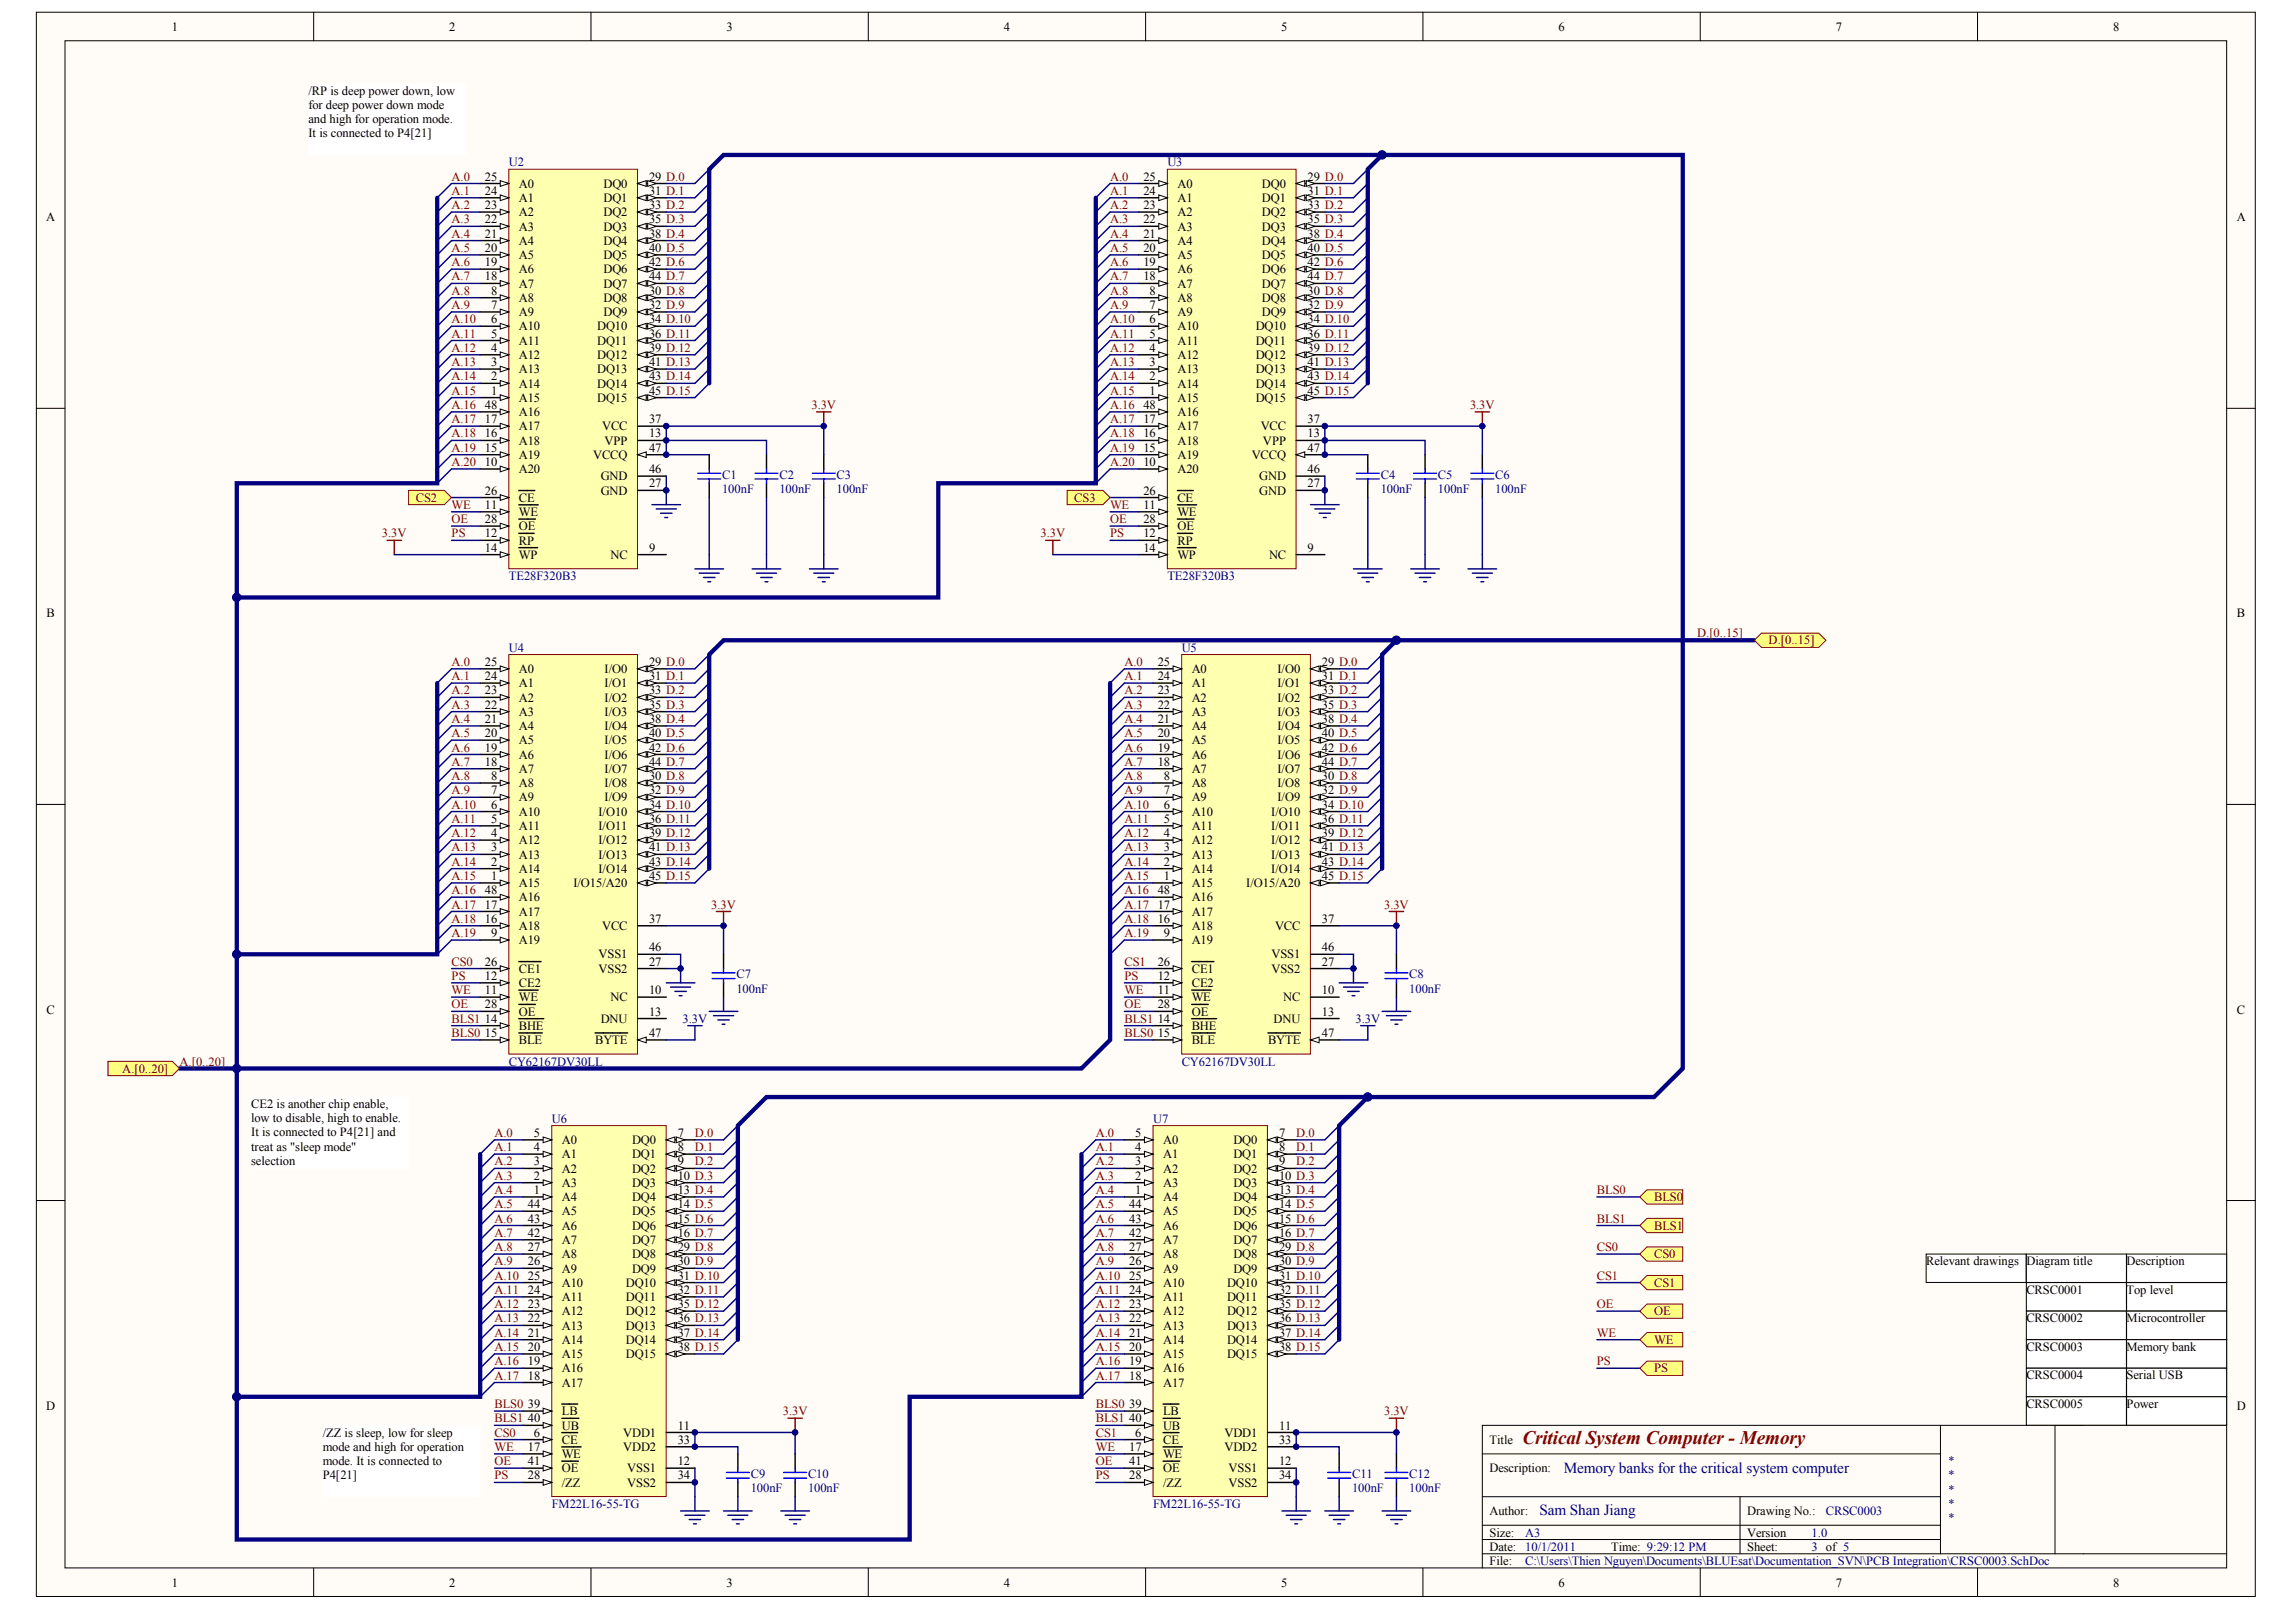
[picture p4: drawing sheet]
<svg xmlns="http://www.w3.org/2000/svg" width="287mm" height="202mm" viewBox="0 0 287 202" stroke-linecap="round" stroke-linejoin="round" font-family="sans-serif">
<defs><g id="words">
<text font-size="2.4" fill="#800000" x="190.3" y="180.4">Critical System Computer - Memory</text>
<g font-size="1.9" fill="#000080">
<text x="195.4" y="184.1">Memory banks for the critical system computer</text>
<text x="192.4" y="189.2">Sam Shan Jiang</text>
</g>
<g font-size="1.6">
<text x="21.5" y="3.8">1</text>
<text x="56.1" y="3.8">2</text>
<text x="90.8" y="3.8">3</text>
<text x="125.5" y="3.8">4</text>
<text x="160.1" y="3.8">5</text>
<text x="194.8" y="3.8">6</text>
<text x="229.4" y="3.8">7</text>
<text x="264.1" y="3.8">8</text>
<text x="38.5" y="11.8">/RP is deep power down, low</text>
<text x="38.5" y="13.6">for deep power down mode</text>
<text x="38.5" y="15.4">and high for operation mode.</text>
<text x="38.5" y="17.1">It is connected to P4[21]</text>
<text x="60.6" y="22.6">25</text>
<text x="64.8" y="23.5">A0</text>
<text x="75.4" y="23.5">DQ0</text>
<text x="81.1" y="22.6">29 D.0</text>
<text x="142.9" y="22.6">25</text>
<text x="147.1" y="23.5">A0</text>
<text x="157.7" y="23.5">DQ0</text>
<text x="163.4" y="22.6">29 D.0</text>
<text x="5.8" y="27.7">A</text>
<text x="60.6" y="24.3">24</text>
<text x="60.6" y="26.1">23</text>
<text x="60.6" y="27.9">22</text>
<text x="60.6" y="29.7">21</text>
<text x="64.8" y="25.2">A1</text>
<text x="64.8" y="27">A2</text>
<text x="64.8" y="28.8">A3</text>
<text x="75.4" y="25.2">DQ1</text>
<text x="75.4" y="27">DQ2</text>
<text x="75.4" y="28.8">DQ3</text>
<text x="81.1" y="24.3">31 D.1</text>
<text x="81.1" y="26.1">33 D.2</text>
<text x="81.1" y="27.9">35 D.3</text>
<text x="81.1" y="29.7">38 D.4</text>
<text x="142.9" y="24.3">24</text>
<text x="142.9" y="26.1">23</text>
<text x="142.9" y="27.9">22</text>
<text x="142.9" y="29.7">21</text>
<text x="147.1" y="25.2">A1</text>
<text x="147.1" y="27">A2</text>
<text x="147.1" y="28.8">A3</text>
<text x="157.7" y="25.2">DQ1</text>
<text x="157.7" y="27">DQ2</text>
<text x="157.7" y="28.8">DQ3</text>
<text x="163.4" y="24.3">31 D.1</text>
<text x="163.4" y="26.1">33 D.2</text>
<text x="163.4" y="27.9">35 D.3</text>
<text x="163.4" y="29.7">38 D.4</text>
<text x="279.5" y="27.7">A</text>
<text x="60.6" y="31.5">20</text>
<text x="60.6" y="33.3">19</text>
<text x="60.6" y="35">18</text>
<text x="64.8" y="30.6">A4</text>
<text x="64.8" y="32.4">A5</text>
<text x="64.8" y="34.1">A6</text>
<text x="64.8" y="35.9">A7</text>
<text x="75.4" y="30.6">DQ4</text>
<text x="75.4" y="32.4">DQ5</text>
<text x="75.4" y="34.1">DQ6</text>
<text x="75.4" y="35.9">DQ7</text>
<text x="81.1" y="31.5">40 D.5</text>
<text x="81.1" y="33.3">42 D.6</text>
<text x="81.1" y="35">44 D.7</text>
<text x="142.9" y="31.5">20</text>
<text x="142.9" y="33.3">19</text>
<text x="142.9" y="35">18</text>
<text x="147.1" y="30.6">A4</text>
<text x="147.1" y="32.4">A5</text>
<text x="147.1" y="34.1">A6</text>
<text x="147.1" y="35.9">A7</text>
<text x="157.7" y="30.6">DQ4</text>
<text x="157.7" y="32.4">DQ5</text>
<text x="157.7" y="34.1">DQ6</text>
<text x="157.7" y="35.9">DQ7</text>
<text x="163.4" y="31.5">40 D.5</text>
<text x="163.4" y="33.3">42 D.6</text>
<text x="163.4" y="35">44 D.7</text>
<text x="61.4" y="40.4">6</text>
<text x="61.4" y="36.8">8</text>
<text x="61.4" y="38.6">7</text>
<text x="64.8" y="41.3">A10</text>
<text x="64.8" y="37.7">A8</text>
<text x="64.8" y="39.5">A9</text>
<text x="74.6" y="41.3">DQ10</text>
<text x="75.4" y="37.7">DQ8</text>
<text x="75.4" y="39.5">DQ9</text>
<text x="81.1" y="36.8">30 D.8</text>
<text x="81.1" y="38.6">32 D.9</text>
<text x="81.1" y="40.4">34 D.10</text>
<text x="143.7" y="40.4">6</text>
<text x="143.7" y="36.8">8</text>
<text x="143.7" y="38.6">7</text>
<text x="147.1" y="41.3">A10</text>
<text x="147.1" y="37.7">A8</text>
<text x="147.1" y="39.5">A9</text>
<text x="156.9" y="41.3">DQ10</text>
<text x="157.7" y="37.7">DQ8</text>
<text x="157.7" y="39.5">DQ9</text>
<text x="163.4" y="36.8">30 D.8</text>
<text x="163.4" y="38.6">32 D.9</text>
<text x="163.4" y="40.4">34 D.10</text>
<text x="61.4" y="45.7">3</text>
<text x="61.4" y="47.5">2</text>
<text x="61.4" y="42.2">5</text>
<text x="61.4" y="44">4</text>
<text x="64.8" y="46.6">A13</text>
<text x="64.8" y="43.1">A11</text>
<text x="64.8" y="44.8">A12</text>
<text x="74.6" y="43.1">DQ11</text>
<text x="74.6" y="44.8">DQ12</text>
<text x="74.6" y="46.6">DQ13</text>
<text x="81.1" y="42.2">36 D.11</text>
<text x="81.1" y="44">39 D.12</text>
<text x="81.1" y="45.7">41 D.13</text>
<text x="81.1" y="47.5">43 D.14</text>
<text x="143.7" y="45.7">3</text>
<text x="143.7" y="47.5">2</text>
<text x="143.7" y="42.2">5</text>
<text x="143.7" y="44">4</text>
<text x="147.1" y="46.6">A13</text>
<text x="147.1" y="43.1">A11</text>
<text x="147.1" y="44.8">A12</text>
<text x="156.9" y="43.1">DQ11</text>
<text x="156.9" y="44.8">DQ12</text>
<text x="156.9" y="46.6">DQ13</text>
<text x="163.4" y="42.2">36 D.11</text>
<text x="163.4" y="44">39 D.12</text>
<text x="163.4" y="45.7">41 D.13</text>
<text x="163.4" y="47.5">43 D.14</text>
<text x="60.6" y="51.1">48</text>
<text x="60.6" y="52.9">17</text>
<text x="61.4" y="49.3">1</text>
<text x="64.8" y="48.4">A14</text>
<text x="64.8" y="52">A16</text>
<text x="64.8" y="50.2">A15</text>
<text x="64.8" y="53.8">A17</text>
<text x="74.6" y="48.4">DQ14</text>
<text x="74.6" y="50.2">DQ15</text>
<text x="75.3" y="53.8">VCC</text>
<text x="81.1" y="52.9">37</text>
<text x="81.1" y="49.3">45 D.15</text>
<text x="142.9" y="51.1">48</text>
<text x="142.9" y="52.9">17</text>
<text x="143.7" y="49.3">1</text>
<text x="147.1" y="48.4">A14</text>
<text x="147.1" y="52">A16</text>
<text x="147.1" y="50.2">A15</text>
<text x="147.1" y="53.8">A17</text>
<text x="156.9" y="48.4">DQ14</text>
<text x="156.9" y="50.2">DQ15</text>
<text x="157.6" y="53.8">VCC</text>
<text x="163.4" y="52.9">37</text>
<text x="163.4" y="49.3">45 D.15</text>
<text x="60.6" y="54.7">16</text>
<text x="60.6" y="56.4">15</text>
<text x="60.6" y="58.2">10</text>
<text x="64.8" y="55.5">A18</text>
<text x="64.8" y="57.3">A19</text>
<text x="64.8" y="59.1">A20</text>
<text x="74.1" y="57.3">VCCQ</text>
<text x="75.5" y="55.5">VPP</text>
<text x="81.1" y="59.1">46</text>
<text x="81.1" y="56.4">47</text>
<text x="81.1" y="54.7">13</text>
<text x="142.9" y="54.7">16</text>
<text x="142.9" y="56.4">15</text>
<text x="142.9" y="58.2">10</text>
<text x="147.1" y="55.5">A18</text>
<text x="147.1" y="57.3">A19</text>
<text x="147.1" y="59.1">A20</text>
<text x="156.4" y="57.3">VCCQ</text>
<text x="157.8" y="55.5">VPP</text>
<text x="163.4" y="59.1">46</text>
<text x="163.4" y="56.4">47</text>
<text x="163.4" y="54.7">13</text>
<text x="60.6" y="63.6">11</text>
<text x="60.6" y="65.4">28</text>
<text x="60.6" y="61.8">26</text>
<text x="64.8" y="64.5">WE</text>
<text x="64.8" y="62.7">CE</text>
<text x="75.1" y="60">GND</text>
<text x="75.1" y="61.8">GND</text>
<text x="81.1" y="60.9">27</text>
<text x="142.9" y="63.6">11</text>
<text x="142.9" y="65.4">28</text>
<text x="142.9" y="61.8">26</text>
<text x="147.1" y="64.5">WE</text>
<text x="147.1" y="62.7">CE</text>
<text x="157.4" y="60">GND</text>
<text x="157.4" y="61.8">GND</text>
<text x="163.4" y="60.9">27</text>
<text x="60.6" y="67.1">12</text>
<text x="60.6" y="68.9">14</text>
<text x="64.8" y="68">RP</text>
<text x="64.8" y="69.8">WP</text>
<text x="64.8" y="66.2">OE</text>
<text x="76.3" y="69.8">NC</text>
<text x="81.1" y="68.9">9</text>
<text x="142.9" y="67.1">12</text>
<text x="142.9" y="68.9">14</text>
<text x="147.1" y="68">RP</text>
<text x="147.1" y="69.8">WP</text>
<text x="147.1" y="66.2">OE</text>
<text x="158.6" y="69.8">NC</text>
<text x="163.4" y="68.9">9</text>
<text x="5.8" y="77.1">B</text>
<text x="279.6" y="77.1">B</text>
<text x="60.6" y="83.2">25</text>
<text x="81.1" y="83.2">29 D.0</text>
<text x="144.7" y="83.2">25</text>
<text x="165.2" y="83.2">29 D.0</text>
<text x="60.6" y="85">24</text>
<text x="60.6" y="86.8">23</text>
<text x="60.6" y="88.5">22</text>
<text x="64.8" y="84.1">A0</text>
<text x="64.8" y="85.9">A1</text>
<text x="64.8" y="87.6">A2</text>
<text x="64.8" y="89.4">A3</text>
<text x="75.6" y="84.1">I/O0</text>
<text x="75.6" y="85.9">I/O1</text>
<text x="75.6" y="87.6">I/O2</text>
<text x="75.6" y="89.4">I/O3</text>
<text x="81.1" y="85">31 D.1</text>
<text x="81.1" y="86.8">33 D.2</text>
<text x="81.1" y="88.5">35 D.3</text>
<text x="144.7" y="85">24</text>
<text x="144.7" y="86.8">23</text>
<text x="144.7" y="88.5">22</text>
<text x="148.9" y="84.1">A0</text>
<text x="148.9" y="85.9">A1</text>
<text x="148.9" y="87.6">A2</text>
<text x="148.9" y="89.4">A3</text>
<text x="159.6" y="84.1">I/O0</text>
<text x="159.6" y="85.9">I/O1</text>
<text x="159.6" y="87.6">I/O2</text>
<text x="159.6" y="89.4">I/O3</text>
<text x="165.2" y="85">31 D.1</text>
<text x="165.2" y="86.8">33 D.2</text>
<text x="165.2" y="88.5">35 D.3</text>
<text x="60.6" y="90.3">21</text>
<text x="60.6" y="92.1">20</text>
<text x="60.6" y="93.9">19</text>
<text x="60.6" y="95.7">18</text>
<text x="64.8" y="91.2">A4</text>
<text x="64.8" y="93">A5</text>
<text x="64.8" y="94.8">A6</text>
<text x="75.6" y="91.2">I/O4</text>
<text x="75.6" y="93">I/O5</text>
<text x="75.6" y="94.8">I/O6</text>
<text x="81.1" y="90.3">38 D.4</text>
<text x="81.1" y="92.1">40 D.5</text>
<text x="81.1" y="93.9">42 D.6</text>
<text x="81.1" y="95.7">44 D.7</text>
<text x="144.7" y="90.3">21</text>
<text x="144.7" y="92.1">20</text>
<text x="144.7" y="93.9">19</text>
<text x="144.7" y="95.7">18</text>
<text x="148.9" y="91.2">A4</text>
<text x="148.9" y="93">A5</text>
<text x="148.9" y="94.8">A6</text>
<text x="159.6" y="91.2">I/O4</text>
<text x="159.6" y="93">I/O5</text>
<text x="159.6" y="94.8">I/O6</text>
<text x="165.2" y="90.3">38 D.4</text>
<text x="165.2" y="92.1">40 D.5</text>
<text x="165.2" y="93.9">42 D.6</text>
<text x="165.2" y="95.7">44 D.7</text>
<text x="61.4" y="101">6</text>
<text x="61.4" y="97.5">8</text>
<text x="61.4" y="99.2">7</text>
<text x="64.8" y="101.9">A10</text>
<text x="64.8" y="96.6">A7</text>
<text x="64.8" y="98.3">A8</text>
<text x="64.8" y="100.1">A9</text>
<text x="74.8" y="101.9">I/O10</text>
<text x="75.6" y="96.6">I/O7</text>
<text x="75.6" y="98.3">I/O8</text>
<text x="75.6" y="100.1">I/O9</text>
<text x="81.1" y="97.5">30 D.8</text>
<text x="81.1" y="99.2">32 D.9</text>
<text x="81.1" y="101">34 D.10</text>
<text x="145.5" y="101">6</text>
<text x="145.5" y="97.5">8</text>
<text x="145.5" y="99.2">7</text>
<text x="148.9" y="101.9">A10</text>
<text x="148.9" y="96.6">A7</text>
<text x="148.9" y="98.3">A8</text>
<text x="148.9" y="100.1">A9</text>
<text x="158.9" y="101.9">I/O10</text>
<text x="159.6" y="96.6">I/O7</text>
<text x="159.6" y="98.3">I/O8</text>
<text x="159.6" y="100.1">I/O9</text>
<text x="165.2" y="97.5">30 D.8</text>
<text x="165.2" y="99.2">32 D.9</text>
<text x="165.2" y="101">34 D.10</text>
<text x="61.4" y="106.4">3</text>
<text x="61.4" y="102.8">5</text>
<text x="61.4" y="104.6">4</text>
<text x="64.8" y="107.3">A13</text>
<text x="64.8" y="103.7">A11</text>
<text x="64.8" y="105.5">A12</text>
<text x="74.8" y="103.7">I/O11</text>
<text x="74.8" y="105.5">I/O12</text>
<text x="74.8" y="107.3">I/O13</text>
<text x="81.1" y="102.8">36 D.11</text>
<text x="81.1" y="104.6">39 D.12</text>
<text x="81.1" y="106.4">41 D.13</text>
<text x="145.5" y="106.4">3</text>
<text x="145.5" y="102.8">5</text>
<text x="145.5" y="104.6">4</text>
<text x="148.9" y="107.3">A13</text>
<text x="148.9" y="103.7">A11</text>
<text x="148.9" y="105.5">A12</text>
<text x="158.9" y="103.7">I/O11</text>
<text x="158.9" y="105.5">I/O12</text>
<text x="158.9" y="107.3">I/O13</text>
<text x="165.2" y="102.8">36 D.11</text>
<text x="165.2" y="104.6">39 D.12</text>
<text x="165.2" y="106.4">41 D.13</text>
<text x="60.6" y="111.7">48</text>
<text x="60.6" y="113.5">17</text>
<text x="61.4" y="108.2">2</text>
<text x="61.4" y="109.9">1</text>
<text x="64.8" y="109">A14</text>
<text x="64.8" y="112.6">A16</text>
<text x="64.8" y="110.8">A15</text>
<text x="71.7" y="110.8">I/O15/A20</text>
<text x="74.8" y="109">I/O14</text>
<text x="81.1" y="108.2">43 D.14</text>
<text x="81.1" y="109.9">45 D.15</text>
<text x="144.7" y="111.7">48</text>
<text x="144.7" y="113.5">17</text>
<text x="145.5" y="108.2">2</text>
<text x="145.5" y="109.9">1</text>
<text x="148.9" y="109">A14</text>
<text x="148.9" y="112.6">A16</text>
<text x="148.9" y="110.8">A15</text>
<text x="155.7" y="110.8">I/O15/A20</text>
<text x="158.9" y="109">I/O14</text>
<text x="165.2" y="108.2">43 D.14</text>
<text x="165.2" y="109.9">45 D.15</text>
<text x="60.6" y="115.3">16</text>
<text x="61.4" y="117.1">9</text>
<text x="64.8" y="114.4">A17</text>
<text x="64.8" y="116.2">A18</text>
<text x="64.8" y="118">A19</text>
<text x="74.8" y="119.7">VSS1</text>
<text x="75.3" y="116.2">VCC</text>
<text x="81.1" y="115.3">37</text>
<text x="81.1" y="118.9">46</text>
<text x="144.7" y="115.3">16</text>
<text x="145.5" y="117.1">9</text>
<text x="148.9" y="114.4">A17</text>
<text x="148.9" y="116.2">A18</text>
<text x="148.9" y="118">A19</text>
<text x="158.9" y="119.7">VSS1</text>
<text x="159.3" y="116.2">VCC</text>
<text x="165.2" y="115.3">37</text>
<text x="165.2" y="118.9">46</text>
<text x="60.6" y="124.2">11</text>
<text x="60.6" y="120.6">26</text>
<text x="60.6" y="122.4">12</text>
<text x="60.6" y="126">28</text>
<text x="64.8" y="125.1">WE</text>
<text x="64.8" y="121.5">CE1</text>
<text x="64.8" y="123.3">CE2</text>
<text x="74.8" y="121.5">VSS2</text>
<text x="76.3" y="125.1">NC</text>
<text x="81.1" y="124.2">10</text>
<text x="81.1" y="120.6">27</text>
<text x="144.7" y="124.2">11</text>
<text x="144.7" y="120.6">26</text>
<text x="144.7" y="122.4">12</text>
<text x="144.7" y="126">28</text>
<text x="148.9" y="125.1">WE</text>
<text x="148.9" y="121.5">CE1</text>
<text x="148.9" y="123.3">CE2</text>
<text x="158.9" y="121.5">VSS2</text>
<text x="160.4" y="125.1">NC</text>
<text x="165.2" y="124.2">10</text>
<text x="165.2" y="120.6">27</text>
<text x="5.8" y="126.6">C</text>
<text x="60.6" y="127.8">14</text>
<text x="60.6" y="129.6">15</text>
<text x="64.8" y="128.7">BHE</text>
<text x="64.8" y="130.4">BLE</text>
<text x="64.8" y="126.9">OE</text>
<text x="74.4" y="130.4">BYTE</text>
<text x="75.1" y="127.8">DNU</text>
<text x="81.1" y="126.9">13</text>
<text x="81.1" y="129.6">47</text>
<text x="144.7" y="127.8">14</text>
<text x="144.7" y="129.6">15</text>
<text x="148.9" y="128.7">BHE</text>
<text x="148.9" y="130.4">BLE</text>
<text x="148.9" y="126.9">OE</text>
<text x="158.5" y="130.4">BYTE</text>
<text x="159.2" y="127.8">DNU</text>
<text x="165.2" y="126.9">13</text>
<text x="165.2" y="129.6">47</text>
<text x="279.6" y="126.6">C</text>
<text x="31.4" y="138.5">CE2 is another chip enable,</text>
<text x="31.4" y="140.2">low to disable, high to enable.</text>
<text x="31.4" y="142">It is connected to P4[21] and</text>
<text x="31.4" y="143.8">treat as &quot;sleep mode&quot;</text>
<text x="66.7" y="142">5</text>
<text x="66.7" y="143.8">4</text>
<text x="70.2" y="142.9">A0</text>
<text x="79" y="142.9">DQ0</text>
<text x="84.7" y="142">7</text>
<text x="84.7" y="143.8">8</text>
<text x="141.9" y="142">5</text>
<text x="141.9" y="143.8">4</text>
<text x="145.3" y="142.9">A0</text>
<text x="154.1" y="142.9">DQ0</text>
<text x="159.8" y="142">7</text>
<text x="159.8" y="143.8">8</text>
<text x="31.4" y="145.5">selection</text>
<text x="66.7" y="145.6">3</text>
<text x="66.7" y="147.4">2</text>
<text x="66.7" y="149.2">1</text>
<text x="70.2" y="144.7">A1</text>
<text x="70.2" y="146.5">A2</text>
<text x="70.2" y="148.3">A3</text>
<text x="79" y="144.7">DQ1</text>
<text x="79" y="146.5">DQ2</text>
<text x="79" y="148.3">DQ3</text>
<text x="84.7" y="145.6">9</text>
<text x="84.7" y="147.4">10 D.3</text>
<text x="84.7" y="149.2">13 D.4</text>
<text x="141.9" y="145.6">3</text>
<text x="141.9" y="147.4">2</text>
<text x="141.9" y="149.2">1</text>
<text x="145.3" y="144.7">A1</text>
<text x="145.3" y="146.5">A2</text>
<text x="145.3" y="148.3">A3</text>
<text x="154.1" y="144.7">DQ1</text>
<text x="154.1" y="146.5">DQ2</text>
<text x="154.1" y="148.3">DQ3</text>
<text x="159.8" y="145.6">9</text>
<text x="159.8" y="147.4">10 D.3</text>
<text x="159.8" y="149.2">13 D.4</text>
<text x="66" y="151">44</text>
<text x="66" y="152.7">43</text>
<text x="66" y="154.5">42</text>
<text x="70.2" y="150.1">A4</text>
<text x="70.2" y="151.8">A5</text>
<text x="70.2" y="153.6">A6</text>
<text x="70.2" y="155.4">A7</text>
<text x="79" y="150.1">DQ4</text>
<text x="79" y="151.8">DQ5</text>
<text x="79" y="153.6">DQ6</text>
<text x="79" y="155.4">DQ7</text>
<text x="84.7" y="151">14 D.5</text>
<text x="84.7" y="152.7">15 D.6</text>
<text x="84.7" y="154.5">16 D.7</text>
<text x="141.1" y="151">44</text>
<text x="141.1" y="152.7">43</text>
<text x="141.1" y="154.5">42</text>
<text x="145.3" y="150.1">A4</text>
<text x="145.3" y="151.8">A5</text>
<text x="145.3" y="153.6">A6</text>
<text x="145.3" y="155.4">A7</text>
<text x="154.1" y="150.1">DQ4</text>
<text x="154.1" y="151.8">DQ5</text>
<text x="154.1" y="153.6">DQ6</text>
<text x="154.1" y="155.4">DQ7</text>
<text x="159.8" y="151">14 D.5</text>
<text x="159.8" y="152.7">15 D.6</text>
<text x="159.8" y="154.5">16 D.7</text>
<text x="66" y="159.9">25</text>
<text x="66" y="156.3">27</text>
<text x="66" y="158.1">26</text>
<text x="66" y="161.7">24</text>
<text x="70.2" y="160.8">A10</text>
<text x="70.2" y="157.2">A8</text>
<text x="70.2" y="159">A9</text>
<text x="78.2" y="160.8">DQ10</text>
<text x="79" y="157.2">DQ8</text>
<text x="79" y="159">DQ9</text>
<text x="84.7" y="156.3">29 D.8</text>
<text x="84.7" y="158.1">30 D.9</text>
<text x="84.7" y="159.9">31 D.10</text>
<text x="84.7" y="161.7">32 D.11</text>
<text x="141.1" y="159.9">25</text>
<text x="141.1" y="156.3">27</text>
<text x="141.1" y="158.1">26</text>
<text x="141.1" y="161.7">24</text>
<text x="145.3" y="160.8">A10</text>
<text x="145.3" y="157.2">A8</text>
<text x="145.3" y="159">A9</text>
<text x="153.3" y="160.8">DQ10</text>
<text x="154.1" y="157.2">DQ8</text>
<text x="154.1" y="159">DQ9</text>
<text x="159.8" y="156.3">29 D.8</text>
<text x="159.8" y="158.1">30 D.9</text>
<text x="159.8" y="159.9">31 D.10</text>
<text x="159.8" y="161.7">32 D.11</text>
<text x="240.7" y="158.1">Relevant drawings</text>
<text x="253.2" y="161.6">CRSC0001</text>
<text x="253.2" y="158.1">Diagram title</text>
<text x="265.8" y="161.6">Top level</text>
<text x="265.8" y="158.1">Description</text>
<text x="66" y="165.2">22</text>
<text x="66" y="167">21</text>
<text x="66" y="163.4">23</text>
<text x="70.2" y="166.1">A13</text>
<text x="70.2" y="167.9">A14</text>
<text x="70.2" y="162.5">A11</text>
<text x="70.2" y="164.3">A12</text>
<text x="78.2" y="162.5">DQ11</text>
<text x="78.2" y="164.3">DQ12</text>
<text x="78.2" y="166.1">DQ13</text>
<text x="78.2" y="167.9">DQ14</text>
<text x="84.7" y="163.4">35 D.12</text>
<text x="84.7" y="165.2">36 D.13</text>
<text x="84.7" y="167">37 D.14</text>
<text x="141.1" y="165.2">22</text>
<text x="141.1" y="167">21</text>
<text x="141.1" y="163.4">23</text>
<text x="145.3" y="166.1">A13</text>
<text x="145.3" y="167.9">A14</text>
<text x="145.3" y="162.5">A11</text>
<text x="145.3" y="164.3">A12</text>
<text x="153.3" y="162.5">DQ11</text>
<text x="153.3" y="164.3">DQ12</text>
<text x="153.3" y="166.1">DQ13</text>
<text x="153.3" y="167.9">DQ14</text>
<text x="159.8" y="163.4">35 D.12</text>
<text x="159.8" y="165.2">36 D.13</text>
<text x="159.8" y="167">37 D.14</text>
<text x="253.2" y="165.2">CRSC0002</text>
<text x="265.8" y="165.2">Microcontroller</text>
<text x="66" y="170.6">19</text>
<text x="66" y="168.8">20</text>
<text x="66" y="172.4">18</text>
<text x="70.2" y="171.5">A16</text>
<text x="70.2" y="169.7">A15</text>
<text x="70.2" y="173.2">A17</text>
<text x="78.2" y="169.7">DQ15</text>
<text x="84.7" y="168.8">38 D.15</text>
<text x="141.1" y="170.6">19</text>
<text x="141.1" y="168.8">20</text>
<text x="141.1" y="172.4">18</text>
<text x="145.3" y="171.5">A16</text>
<text x="145.3" y="169.7">A15</text>
<text x="145.3" y="173.2">A17</text>
<text x="153.3" y="169.7">DQ15</text>
<text x="159.8" y="168.8">38 D.15</text>
<text x="253.2" y="168.8">CRSC0003</text>
<text x="253.2" y="172.3">CRSC0004</text>
<text x="265.8" y="168.8">Memory bank</text>
<text x="265.8" y="172.3">Serial USB</text>
<text x="5.8" y="176.1">D</text>
<text x="40.3" y="179.5">/ZZ is sleep, low for sleep</text>
<text x="66" y="175.9">39</text>
<text x="66" y="177.7">40</text>
<text x="66.7" y="179.5">6</text>
<text x="70.2" y="176.8">LB</text>
<text x="70.2" y="178.6">UB</text>
<text x="77.9" y="179.5">VDD1</text>
<text x="84.7" y="178.6">11</text>
<text x="141.1" y="175.9">39</text>
<text x="141.1" y="177.7">40</text>
<text x="141.9" y="179.5">6</text>
<text x="145.3" y="176.8">LB</text>
<text x="145.3" y="178.6">UB</text>
<text x="153" y="179.5">VDD1</text>
<text x="159.8" y="178.6">11</text>
<text x="253.2" y="175.9">CRSC0005</text>
<text x="265.8" y="175.9">Power</text>
<text x="279.5" y="176.1">D</text>
<text x="40.3" y="181.2">mode and high for operation</text>
<text x="40.3" y="183">mode. It is connected to</text>
<text x="40.3" y="184.8">P4[21]</text>
<text x="66" y="181.3">17</text>
<text x="66" y="183.1">41</text>
<text x="66" y="184.8">28</text>
<text x="70.2" y="182.2">WE</text>
<text x="70.2" y="183.9">OE</text>
<text x="70.2" y="185.7">/ZZ</text>
<text x="70.2" y="180.4">CE</text>
<text x="77.9" y="181.3">VDD2</text>
<text x="78.4" y="183.9">VSS1</text>
<text x="78.4" y="185.7">VSS2</text>
<text x="84.7" y="180.4">33</text>
<text x="84.7" y="183.1">12</text>
<text x="84.7" y="184.8">34</text>
<text x="141.1" y="181.3">17</text>
<text x="141.1" y="183.1">41</text>
<text x="141.1" y="184.8">28</text>
<text x="145.3" y="182.2">WE</text>
<text x="145.3" y="183.9">OE</text>
<text x="145.3" y="185.7">/ZZ</text>
<text x="145.3" y="180.4">CE</text>
<text x="153" y="181.3">VDD2</text>
<text x="153.5" y="183.9">VSS1</text>
<text x="153.5" y="185.7">VSS2</text>
<text x="159.8" y="180.4">33</text>
<text x="159.8" y="183.1">12</text>
<text x="159.8" y="184.8">34</text>
<text x="186.1" y="180.4">Title</text>
<text x="186.1" y="183.9">Description:</text>
<text x="186.1" y="192">Size:</text>
<text x="186.1" y="189.3">Author:</text>
<text x="218.3" y="192">Version</text>
<text x="218.3" y="189.3">Drawing No.:</text>
<text x="186.1" y="193.8">Date:</text>
<text x="186.1" y="195.5">File:</text>
<text x="201.4" y="193.8">Time: 9:29:12 PM</text>
<text x="218.3" y="193.8">Sheet:</text>
<text x="21.5" y="198.2">1</text>
<text x="56.1" y="198.2">2</text>
<text x="90.8" y="198.2">3</text>
<text x="125.5" y="198.2">4</text>
<text x="160.1" y="198.2">5</text>
<text x="194.8" y="198.2">6</text>
<text x="229.4" y="198.2">7</text>
<text x="264.1" y="198.2">8</text>
</g>
<g font-size="1.6" fill="#800000">
<text x="56.4" y="22.6">A.0</text>
<text x="138.7" y="22.6">A.0</text>
<text x="56.4" y="24.3">A.1</text>
<text x="56.4" y="26.1">A.2</text>
<text x="56.4" y="27.9">A.3</text>
<text x="56.4" y="29.7">A.4</text>
<text x="138.7" y="24.3">A.1</text>
<text x="138.7" y="26.1">A.2</text>
<text x="138.7" y="27.9">A.3</text>
<text x="138.7" y="29.7">A.4</text>
<text x="56.4" y="31.5">A.5</text>
<text x="56.4" y="33.3">A.6</text>
<text x="56.4" y="35">A.7</text>
<text x="138.7" y="31.5">A.5</text>
<text x="138.7" y="33.3">A.6</text>
<text x="138.7" y="35">A.7</text>
<text x="56.4" y="36.8">A.8</text>
<text x="56.4" y="38.6">A.9</text>
<text x="56.4" y="40.4">A.10</text>
<text x="138.7" y="36.8">A.8</text>
<text x="138.7" y="38.6">A.9</text>
<text x="138.7" y="40.4">A.10</text>
<text x="56.4" y="42.2">A.11</text>
<text x="56.4" y="44">A.12</text>
<text x="56.4" y="45.7">A.13</text>
<text x="56.4" y="47.5">A.14</text>
<text x="138.7" y="42.2">A.11</text>
<text x="138.7" y="44">A.12</text>
<text x="138.7" y="45.7">A.13</text>
<text x="138.7" y="47.5">A.14</text>
<text x="56.4" y="49.3">A.15</text>
<text x="56.4" y="51.1">A.16</text>
<text x="56.4" y="52.9">A.17</text>
<text x="101.4" y="51.1">3.3V</text>
<text x="138.7" y="49.3">A.15</text>
<text x="138.7" y="51.1">A.16</text>
<text x="138.7" y="52.9">A.17</text>
<text x="183.7" y="51.1">3.3V</text>
<text x="56.4" y="54.7">A.18</text>
<text x="56.4" y="56.4">A.19</text>
<text x="56.4" y="58.2">A.20</text>
<text x="138.7" y="54.7">A.18</text>
<text x="138.7" y="56.4">A.19</text>
<text x="138.7" y="58.2">A.20</text>
<text x="52" y="62.7">CS2</text>
<text x="56.4" y="65.4">OE</text>
<text x="56.4" y="63.6">WE</text>
<text x="134.3" y="62.7">CS3</text>
<text x="138.7" y="65.4">OE</text>
<text x="138.7" y="63.6">WE</text>
<text x="47.7" y="67.1">3.3V</text>
<text x="56.4" y="67.1">PS</text>
<text x="130" y="67.1">3.3V</text>
<text x="138.7" y="67.1">PS</text>
<text x="56.4" y="83.2">A.0</text>
<text x="140.5" y="83.2">A.0</text>
<text x="212.1" y="79.6">D.[0..15]</text>
<text x="221" y="80.5">D.[0..15]</text>
<text x="56.4" y="85">A.1</text>
<text x="56.4" y="86.8">A.2</text>
<text x="56.4" y="88.5">A.3</text>
<text x="140.5" y="85">A.1</text>
<text x="140.5" y="86.8">A.2</text>
<text x="140.5" y="88.5">A.3</text>
<text x="56.4" y="90.3">A.4</text>
<text x="56.4" y="92.1">A.5</text>
<text x="56.4" y="93.9">A.6</text>
<text x="56.4" y="95.7">A.7</text>
<text x="140.5" y="90.3">A.4</text>
<text x="140.5" y="92.1">A.5</text>
<text x="140.5" y="93.9">A.6</text>
<text x="140.5" y="95.7">A.7</text>
<text x="56.4" y="97.5">A.8</text>
<text x="56.4" y="99.2">A.9</text>
<text x="56.4" y="101">A.10</text>
<text x="140.5" y="97.5">A.8</text>
<text x="140.5" y="99.2">A.9</text>
<text x="140.5" y="101">A.10</text>
<text x="56.4" y="102.8">A.11</text>
<text x="56.4" y="104.6">A.12</text>
<text x="56.4" y="106.4">A.13</text>
<text x="140.5" y="102.8">A.11</text>
<text x="140.5" y="104.6">A.12</text>
<text x="140.5" y="106.4">A.13</text>
<text x="56.4" y="108.2">A.14</text>
<text x="56.4" y="109.9">A.15</text>
<text x="56.4" y="111.7">A.16</text>
<text x="56.4" y="113.5">A.17</text>
<text x="88.9" y="113.5">3.3V</text>
<text x="140.5" y="108.2">A.14</text>
<text x="140.5" y="109.9">A.15</text>
<text x="140.5" y="111.7">A.16</text>
<text x="140.5" y="113.5">A.17</text>
<text x="173" y="113.5">3.3V</text>
<text x="56.4" y="115.3">A.18</text>
<text x="56.4" y="117.1">A.19</text>
<text x="140.5" y="115.3">A.18</text>
<text x="140.5" y="117.1">A.19</text>
<text x="56.4" y="126">OE</text>
<text x="56.4" y="124.2">WE</text>
<text x="56.4" y="120.6">CS0</text>
<text x="56.4" y="122.4">PS</text>
<text x="140.5" y="126">OE</text>
<text x="140.5" y="124.2">WE</text>
<text x="140.5" y="120.6">CS1</text>
<text x="140.5" y="122.4">PS</text>
<text x="56.4" y="129.6">BLS0</text>
<text x="56.4" y="127.8">BLS1</text>
<text x="140.5" y="129.6">BLS0</text>
<text x="140.5" y="127.8">BLS1</text>
<text x="15.3" y="134">A.[0..20]</text>
<text x="22.4" y="133.1">A.[0..20]</text>
<text x="61.8" y="142">A.0</text>
<text x="61.8" y="143.8">A.1</text>
<text x="86.8" y="142">D.0</text>
<text x="86.8" y="143.8">D.1</text>
<text x="136.9" y="142">A.0</text>
<text x="136.9" y="143.8">A.1</text>
<text x="162" y="142">D.0</text>
<text x="162" y="143.8">D.1</text>
<text x="61.8" y="145.6">A.2</text>
<text x="61.8" y="147.4">A.3</text>
<text x="61.8" y="149.2">A.4</text>
<text x="86.8" y="145.6">D.2</text>
<text x="136.9" y="145.6">A.2</text>
<text x="136.9" y="147.4">A.3</text>
<text x="136.9" y="149.2">A.4</text>
<text x="162" y="145.6">D.2</text>
<text x="199.6" y="149.2">BLS0</text>
<text x="61.8" y="151">A.5</text>
<text x="61.8" y="152.7">A.6</text>
<text x="61.8" y="154.5">A.7</text>
<text x="136.9" y="151">A.5</text>
<text x="136.9" y="152.7">A.6</text>
<text x="136.9" y="154.5">A.7</text>
<text x="199.6" y="152.7">BLS1</text>
<text x="206.7" y="150.1">BLS0</text>
<text x="206.7" y="153.6">BLS1</text>
<text x="61.8" y="156.3">A.8</text>
<text x="61.8" y="158.1">A.9</text>
<text x="61.8" y="159.9">A.10</text>
<text x="61.8" y="161.7">A.11</text>
<text x="136.9" y="156.3">A.8</text>
<text x="136.9" y="158.1">A.9</text>
<text x="136.9" y="159.9">A.10</text>
<text x="136.9" y="161.7">A.11</text>
<text x="199.6" y="156.3">CS0</text>
<text x="199.6" y="159.9">CS1</text>
<text x="206.7" y="157.2">CS0</text>
<text x="206.7" y="160.8">CS1</text>
<text x="61.8" y="163.4">A.12</text>
<text x="61.8" y="165.2">A.13</text>
<text x="61.8" y="167">A.14</text>
<text x="136.9" y="163.4">A.12</text>
<text x="136.9" y="165.2">A.13</text>
<text x="136.9" y="167">A.14</text>
<text x="199.6" y="163.4">OE</text>
<text x="199.6" y="167">WE</text>
<text x="206.7" y="164.3">OE</text>
<text x="206.7" y="167.9">WE</text>
<text x="61.8" y="168.8">A.15</text>
<text x="61.8" y="170.6">A.16</text>
<text x="61.8" y="172.4">A.17</text>
<text x="136.9" y="168.8">A.15</text>
<text x="136.9" y="170.6">A.16</text>
<text x="136.9" y="172.4">A.17</text>
<text x="199.6" y="170.6">PS</text>
<text x="206.7" y="171.5">PS</text>
<text x="61.8" y="177.7">BLS1</text>
<text x="61.8" y="175.9">BLS0</text>
<text x="61.8" y="179.5">CS0</text>
<text x="97.8" y="176.8">3.3V</text>
<text x="136.9" y="177.7">BLS1</text>
<text x="136.9" y="175.9">BLS0</text>
<text x="136.9" y="179.5">CS1</text>
<text x="173" y="176.8">3.3V</text>
<text x="61.8" y="183.1">OE</text>
<text x="61.8" y="181.3">WE</text>
<text x="61.8" y="184.8">PS</text>
<text x="136.9" y="183.1">OE</text>
<text x="136.9" y="181.3">WE</text>
<text x="136.9" y="184.8">PS</text>
</g>
<g font-size="1.6" fill="#000080">
<text x="63.6" y="20.8">U2</text>
<text x="145.9" y="20.8">U3</text>
<text x="90.2" y="59.8">C1</text>
<text x="97.4" y="59.8">C2</text>
<text x="104.6" y="59.8">C3</text>
<text x="172.5" y="59.8">C4</text>
<text x="179.7" y="59.8">C5</text>
<text x="186.9" y="59.8">C6</text>
<text x="90.2" y="61.6">100nF</text>
<text x="97.4" y="61.6">100nF</text>
<text x="104.6" y="61.6">100nF</text>
<text x="172.5" y="61.6">100nF</text>
<text x="179.7" y="61.6">100nF</text>
<text x="186.9" y="61.6">100nF</text>
<text x="63.6" y="72.5">TE28F320B3</text>
<text x="145.9" y="72.5">TE28F320B3</text>
<text x="63.6" y="81.4">U4</text>
<text x="147.7" y="81.4">U5</text>
<text x="92" y="124">100nF</text>
<text x="92" y="122.2">C7</text>
<text x="176.1" y="124">100nF</text>
<text x="176.1" y="122.2">C8</text>
<text x="85.3" y="127.8">3.3V</text>
<text x="169.4" y="127.8">3.3V</text>
<text x="63.6" y="133.1">CY62167DV30LL</text>
<text x="147.7" y="133.1">CY62167DV30LL</text>
<text x="69" y="140.3">U6</text>
<text x="144.1" y="140.3">U7</text>
<text x="93.8" y="184.7">C9</text>
<text x="101" y="184.7">C10</text>
<text x="169" y="184.7">C11</text>
<text x="176.1" y="184.7">C12</text>
<text x="243.4" y="183.1">*</text>
<text x="243.4" y="184.8">*</text>
<text x="69" y="188.4">FM22L16-55-TG</text>
<text x="93.8" y="186.4">100nF</text>
<text x="101" y="186.4">100nF</text>
<text x="144.1" y="188.4">FM22L16-55-TG</text>
<text x="169" y="186.4">100nF</text>
<text x="176.1" y="186.4">100nF</text>
<text x="190.6" y="192">A3</text>
<text x="226.4" y="192">1.0</text>
<text x="228.2" y="189.3">CRSC0003</text>
<text x="243.4" y="186.6">*</text>
<text x="243.4" y="188.4">*</text>
<text x="243.4" y="190.2">*</text>
<text x="190.6" y="193.8">10/1/2011</text>
<text x="190.6" y="195.5">C:\Users\Thien Nguyen\Documents\BLUEsat\Documentation_SVN\PCB Integration\CRSC0003.SchDoc</text>
<text x="226.4" y="193.8">3 of 5</text>
</g>
</g></defs>
<g fill="#fffcf8" stroke="#000" stroke-width=".12">
<path d="M4.5 1.5h277.3v198h-277.3z"/>
<path d="M8.1 5.1h270.2v190.8h-270.2z"/>
</g>
<g fill="none" stroke="#000" stroke-width=".12">
<path d="M39.2 1.5v3.6M73.9 1.5v3.6M108.5 1.5v3.6M143.2 1.5v3.6M177.8 1.5v3.6M212.5 1.5v3.6M247.1 1.5v3.6M4.5 51h3.6M278.3 51h3.6M4.5 100.5h3.6M278.3 100.5h3.6M4.5 150h3.6"/>
<path d="M278.3 150h3.6M242.5 178.1v16M260.4 178.1h-75.2v17.8M278.3 178.1h-21.5v16M39.2 195.9v3.6M73.9 195.9v3.6M108.5 195.9v3.6M143.2 195.9v3.6M177.8 195.9v3.6M185.2 187h57.3M185.2 194.1h93.1M185.2 190.6h57.3"/>
<path d="M185.2 192.3h57.3M185.2 181.6h57.3M212.5 195.9v3.6M217.5 187v7.1M247.1 195.9v3.6"/>
</g>
<g fill="none" stroke="#000080" stroke-width=".18">
<path d="M86.8 142.4h3.6M86.8 146h3.6M86.8 147.8h3.6M86.8 149.5h3.6M86.8 151.3h3.6M86.8 153.1h3.6M86.8 154.9h3.6M86.8 156.7h3.6M86.8 158.5h3.6M86.8 160.2h3.6M86.8 162h3.6M86.8 163.8h3.6"/>
<path d="M86.8 165.6h3.6M86.8 167.4h3.6M86.8 169.2h3.6M85.1 188.8h3.5M85.6 189.3h2.5M86.1 189.8h1.5M86.7 190.4h.3M86.8 183.4v5.4M90.4 188.8h3.6M91 189.3h2.5M91.5 189.8h1.4M92 190.4h.4"/>
<path d="M92.2 187v1.8M97.6 188.8h3.6M98.1 189.3h2.5M98.7 189.8h1.4M99.2 190.4h.3M99.4 187v1.8M165.6 188.8h3.5M166.1 189.3h2.5M166.6 189.8h1.5M167.2 190.4h.3M167.4 187v1.8M172.7 188.8h3.6"/>
<path d="M173.3 189.3h2.5M173.8 189.8h1.4M174.3 190.4h.4M174.5 187v1.8"/>
</g>
<path d="M92.2 181.6v1.8M92.2 185.2v1.8M99.4 181.6v1.8M99.4 185.2v1.8M167.4 181.6v1.8M167.4 185.2v1.8M174.5 181.6v1.8M174.5 185.2v1.8" fill="none" stroke="#000" stroke-width=".18"/>
<g fill="none" stroke="#00f" stroke-width=".18">
<path d="M90.8 184h2.8M90.8 184.7h2.8M92.2 183.4v.6M92.2 184.7v.5M97.9 184h2.9M97.9 184.7h2.9M99.4 183.4v.6M99.4 184.7v.5M165.9 184h2.9M165.9 184.7h2.9M167.4 183.4v.6M167.4 184.7v.5"/>
<path d="M173.1 184h2.8M173.1 184.7h2.8M174.5 183.4v.6M174.5 184.7v.5"/>
</g>
<path d="M98.5 177.2h1.8M99.4 177.2v1.8" fill="none" stroke="#800000" stroke-width=".18"/>
<path d="M69 140.6h14.2v46.4h-14.2z" fill="#ffffb0" stroke="#800000" stroke-width=".12"/>
<path d="M83.3 142.4h3.5M83.3 179h3.5" fill="none" stroke="#000" stroke-width=".18"/>
<g fill="#fffcf8" stroke="#000" stroke-width=".12">
<path d="M83.3 142.4l1-.4v.8z"/>
<path d="M84.5 142l1.1 .4-1.1 .4z"/>
</g>
<path d="M83.3 144.2h3.5" fill="none" stroke="#000" stroke-width=".18"/>
<g fill="#fffcf8" stroke="#000" stroke-width=".12">
<path d="M83.3 144.2l1-.4v.7z"/>
<path d="M84.5 143.8l1.1 .4-1.1 .3z"/>
</g>
<path d="M83.3 146h3.5" fill="none" stroke="#000" stroke-width=".18"/>
<g fill="#fffcf8" stroke="#000" stroke-width=".12">
<path d="M83.3 146l1-.4v.7z"/>
<path d="M84.5 145.6l1.1 .4-1.1 .3z"/>
</g>
<path d="M83.3 147.8h3.5" fill="none" stroke="#000" stroke-width=".18"/>
<g fill="#fffcf8" stroke="#000" stroke-width=".12">
<path d="M83.3 147.8l1-.4v.7z"/>
<path d="M84.5 147.4l1.1 .4-1.1 .3z"/>
</g>
<path d="M83.3 149.5h3.5" fill="none" stroke="#000" stroke-width=".18"/>
<g fill="#fffcf8" stroke="#000" stroke-width=".12">
<path d="M83.3 149.5l1-.3v.7z"/>
<path d="M84.5 149.2l1.1 .3-1.1 .4z"/>
</g>
<path d="M83.3 151.3h3.5" fill="none" stroke="#000" stroke-width=".18"/>
<g fill="#fffcf8" stroke="#000" stroke-width=".12">
<path d="M83.3 151.3l1-.3v.7z"/>
<path d="M84.5 151l1.1 .3-1.1 .4z"/>
</g>
<path d="M83.3 153.1h3.5" fill="none" stroke="#000" stroke-width=".18"/>
<g fill="#fffcf8" stroke="#000" stroke-width=".12">
<path d="M83.3 153.1l1-.4v.8z"/>
<path d="M84.5 152.7l1.1 .4-1.1 .4z"/>
</g>
<path d="M83.3 154.9h3.5" fill="none" stroke="#000" stroke-width=".18"/>
<g fill="#fffcf8" stroke="#000" stroke-width=".12">
<path d="M83.3 154.9l1-.4v.7z"/>
<path d="M84.5 154.5l1.1 .4-1.1 .3z"/>
</g>
<path d="M65.4 176.3h3.6M83.3 180.7h3.5" fill="none" stroke="#000" stroke-width=".18"/>
<path d="M67.9 175.9l1.1 .4-1.1 .3z" fill="#fffcf8" stroke="#000" stroke-width=".12"/>
<path d="M70.2 175.4h2M65.4 181.6h3.6" fill="none" stroke="#000" stroke-width=".18"/>
<path d="M67.9 181.3l1.1 .3-1.1 .4z" fill="#fffcf8" stroke="#000" stroke-width=".12"/>
<path d="M65.4 183.4h3.6M70.2 180.8h2.4" fill="none" stroke="#000" stroke-width=".18"/>
<path d="M67.9 183.1l1.1 .3-1.1 .4z" fill="#fffcf8" stroke="#000" stroke-width=".12"/>
<path d="M65.4 185.2h3.6M70.2 182.5h2.1" fill="none" stroke="#000" stroke-width=".18"/>
<path d="M67.9 184.8l1.1 .4-1.1 .4z" fill="#fffcf8" stroke="#000" stroke-width=".12"/>
<path d="M65.4 179.9h3.6" fill="none" stroke="#000" stroke-width=".18"/>
<path d="M67.9 179.5l1.1 .4-1.1 .3z" fill="#fffcf8" stroke="#000" stroke-width=".12"/>
<path d="M65.4 165.6h3.6M70.2 179h2" fill="none" stroke="#000" stroke-width=".18"/>
<path d="M67.9 165.2l1.1 .4-1.1 .3z" fill="#fffcf8" stroke="#000" stroke-width=".12"/>
<path d="M65.4 167.4h3.6" fill="none" stroke="#000" stroke-width=".18"/>
<path d="M67.9 167l1.1 .4-1.1 .3z" fill="#fffcf8" stroke="#000" stroke-width=".12"/>
<path d="M65.4 160.2h3.6" fill="none" stroke="#000" stroke-width=".18"/>
<path d="M67.9 159.9l1.1 .3-1.1 .4z" fill="#fffcf8" stroke="#000" stroke-width=".12"/>
<path d="M65.4 142.4h3.6" fill="none" stroke="#000" stroke-width=".18"/>
<path d="M67.9 142l1.1 .4-1.1 .4z" fill="#fffcf8" stroke="#000" stroke-width=".12"/>
<path d="M65.4 144.2h3.6" fill="none" stroke="#000" stroke-width=".18"/>
<path d="M67.9 143.8l1.1 .4-1.1 .3z" fill="#fffcf8" stroke="#000" stroke-width=".12"/>
<path d="M65.4 146h3.6" fill="none" stroke="#000" stroke-width=".18"/>
<path d="M67.9 145.6l1.1 .4-1.1 .3z" fill="#fffcf8" stroke="#000" stroke-width=".12"/>
<path d="M65.4 147.8h3.6" fill="none" stroke="#000" stroke-width=".18"/>
<path d="M67.9 147.4l1.1 .4-1.1 .3z" fill="#fffcf8" stroke="#000" stroke-width=".12"/>
<path d="M65.4 149.5h3.6M83.3 183.4h3.5" fill="none" stroke="#000" stroke-width=".18"/>
<path d="M67.9 149.2l1.1 .3-1.1 .4z" fill="#fffcf8" stroke="#000" stroke-width=".12"/>
<path d="M65.4 151.3h3.6" fill="none" stroke="#000" stroke-width=".18"/>
<path d="M67.9 151l1.1 .3-1.1 .4z" fill="#fffcf8" stroke="#000" stroke-width=".12"/>
<path d="M65.4 153.1h3.6" fill="none" stroke="#000" stroke-width=".18"/>
<path d="M67.9 152.7l1.1 .4-1.1 .4z" fill="#fffcf8" stroke="#000" stroke-width=".12"/>
<path d="M65.4 154.9h3.6" fill="none" stroke="#000" stroke-width=".18"/>
<path d="M67.9 154.5l1.1 .4-1.1 .3z" fill="#fffcf8" stroke="#000" stroke-width=".12"/>
<path d="M65.4 156.7h3.6" fill="none" stroke="#000" stroke-width=".18"/>
<path d="M67.9 156.3l1.1 .4-1.1 .3z" fill="#fffcf8" stroke="#000" stroke-width=".12"/>
<path d="M65.4 158.5h3.6" fill="none" stroke="#000" stroke-width=".18"/>
<path d="M67.9 158.1l1.1 .4-1.1 .3z" fill="#fffcf8" stroke="#000" stroke-width=".12"/>
<path d="M65.4 162h3.6" fill="none" stroke="#000" stroke-width=".18"/>
<path d="M67.9 161.7l1.1 .3-1.1 .4z" fill="#fffcf8" stroke="#000" stroke-width=".12"/>
<path d="M65.4 163.8h3.6" fill="none" stroke="#000" stroke-width=".18"/>
<path d="M67.9 163.4l1.1 .4-1.1 .4z" fill="#fffcf8" stroke="#000" stroke-width=".12"/>
<path d="M65.4 170.9h3.6" fill="none" stroke="#000" stroke-width=".18"/>
<path d="M67.9 170.6l1.1 .3-1.1 .4z" fill="#fffcf8" stroke="#000" stroke-width=".12"/>
<path d="M65.4 169.2h3.6" fill="none" stroke="#000" stroke-width=".18"/>
<path d="M67.9 168.8l1.1 .4-1.1 .3z" fill="#fffcf8" stroke="#000" stroke-width=".12"/>
<path d="M65.4 178.1h3.6" fill="none" stroke="#000" stroke-width=".18"/>
<path d="M67.9 177.7l1.1 .4-1.1 .3z" fill="#fffcf8" stroke="#000" stroke-width=".12"/>
<path d="M65.4 172.7h3.6M70.2 177.2h2.2" fill="none" stroke="#000" stroke-width=".18"/>
<path d="M67.9 172.4l1.1 .3-1.1 .4z" fill="#fffcf8" stroke="#000" stroke-width=".12"/>
<path d="M83.3 156.7h3.5M83.3 185.2h3.5" fill="none" stroke="#000" stroke-width=".18"/>
<g fill="#fffcf8" stroke="#000" stroke-width=".12">
<path d="M83.3 156.7l1-.4v.7z"/>
<path d="M84.5 156.3l1.1 .4-1.1 .3z"/>
</g>
<path d="M83.3 158.5h3.5" fill="none" stroke="#000" stroke-width=".18"/>
<g fill="#fffcf8" stroke="#000" stroke-width=".12">
<path d="M83.3 158.5l1-.4v.7z"/>
<path d="M84.5 158.1l1.1 .4-1.1 .3z"/>
</g>
<path d="M83.3 160.2h3.5" fill="none" stroke="#000" stroke-width=".18"/>
<g fill="#fffcf8" stroke="#000" stroke-width=".12">
<path d="M83.3 160.2l1-.3v.7z"/>
<path d="M84.5 159.9l1.1 .3-1.1 .4z"/>
</g>
<path d="M83.3 162h3.5" fill="none" stroke="#000" stroke-width=".18"/>
<g fill="#fffcf8" stroke="#000" stroke-width=".12">
<path d="M83.3 162l1-.3v.7z"/>
<path d="M84.5 161.7l1.1 .3-1.1 .4z"/>
</g>
<path d="M83.3 163.8h3.5" fill="none" stroke="#000" stroke-width=".18"/>
<g fill="#fffcf8" stroke="#000" stroke-width=".12">
<path d="M83.3 163.8l1-.4v.8z"/>
<path d="M84.5 163.4l1.1 .4-1.1 .4z"/>
</g>
<path d="M83.3 165.6h3.5" fill="none" stroke="#000" stroke-width=".18"/>
<g fill="#fffcf8" stroke="#000" stroke-width=".12">
<path d="M83.3 165.6l1-.4v.7z"/>
<path d="M84.5 165.2l1.1 .4-1.1 .3z"/>
</g>
<path d="M83.3 167.4h3.5" fill="none" stroke="#000" stroke-width=".18"/>
<g fill="#fffcf8" stroke="#000" stroke-width=".12">
<path d="M83.3 167.4l1-.4v.7z"/>
<path d="M84.5 167l1.1 .4-1.1 .3z"/>
</g>
<path d="M83.3 169.2h3.5" fill="none" stroke="#000" stroke-width=".18"/>
<g fill="#fffcf8" stroke="#000" stroke-width=".12">
<path d="M83.3 169.2l1-.4v.7z"/>
<path d="M84.5 168.8l1.1 .4-1.1 .3z"/>
</g>
<path d="M92.2 181.6v-.9h-5.4v-1.7h12.6v2.6" fill="none" stroke="#000080" stroke-width=".18"/>
<path d="M144.1 140.6h14.3v46.4h-14.3z" fill="#ffffb0" stroke="#800000" stroke-width=".12"/>
<path d="M158.4 142.4h3.6M158.4 179h3.6" fill="none" stroke="#000" stroke-width=".18"/>
<g fill="#fffcf8" stroke="#000" stroke-width=".12">
<path d="M158.4 142.4l1.1-.4v.8z"/>
<path d="M159.7 142l1 .4-1 .4z"/>
</g>
<path d="M158.4 144.2h3.6" fill="none" stroke="#000" stroke-width=".18"/>
<g fill="#fffcf8" stroke="#000" stroke-width=".12">
<path d="M158.4 144.2l1.1-.4v.7z"/>
<path d="M159.7 143.8l1 .4-1 .3z"/>
</g>
<path d="M158.4 146h3.6" fill="none" stroke="#000" stroke-width=".18"/>
<g fill="#fffcf8" stroke="#000" stroke-width=".12">
<path d="M158.4 146l1.1-.4v.7z"/>
<path d="M159.7 145.6l1 .4-1 .3z"/>
</g>
<path d="M158.4 147.8h3.6" fill="none" stroke="#000" stroke-width=".18"/>
<g fill="#fffcf8" stroke="#000" stroke-width=".12">
<path d="M158.4 147.8l1.1-.4v.7z"/>
<path d="M159.7 147.4l1 .4-1 .3z"/>
</g>
<path d="M158.4 149.5h3.6" fill="none" stroke="#000" stroke-width=".18"/>
<g fill="#fffcf8" stroke="#000" stroke-width=".12">
<path d="M158.4 149.5l1.1-.3v.7z"/>
<path d="M159.7 149.2l1 .3-1 .4z"/>
</g>
<path d="M158.4 151.3h3.6" fill="none" stroke="#000" stroke-width=".18"/>
<g fill="#fffcf8" stroke="#000" stroke-width=".12">
<path d="M158.4 151.3l1.1-.3v.7z"/>
<path d="M159.7 151l1 .3-1 .4z"/>
</g>
<path d="M158.4 153.1h3.6" fill="none" stroke="#000" stroke-width=".18"/>
<g fill="#fffcf8" stroke="#000" stroke-width=".12">
<path d="M158.4 153.1l1.1-.4v.8z"/>
<path d="M159.7 152.7l1 .4-1 .4z"/>
</g>
<path d="M158.4 154.9h3.6" fill="none" stroke="#000" stroke-width=".18"/>
<g fill="#fffcf8" stroke="#000" stroke-width=".12">
<path d="M158.4 154.9l1.1-.4v.7z"/>
<path d="M159.7 154.5l1 .4-1 .3z"/>
</g>
<path d="M140.5 176.3h3.6M158.4 180.7h3.6" fill="none" stroke="#000" stroke-width=".18"/>
<path d="M143 175.9l1.1 .4-1.1 .3z" fill="#fffcf8" stroke="#000" stroke-width=".12"/>
<path d="M145.3 175.4h2M140.5 181.6h3.6" fill="none" stroke="#000" stroke-width=".18"/>
<path d="M143 181.3l1.1 .3-1.1 .4z" fill="#fffcf8" stroke="#000" stroke-width=".12"/>
<path d="M140.5 183.4h3.6M145.3 180.8h2.5" fill="none" stroke="#000" stroke-width=".18"/>
<path d="M143 183.1l1.1 .3-1.1 .4z" fill="#fffcf8" stroke="#000" stroke-width=".12"/>
<path d="M140.5 185.2h3.6M145.3 182.5h2.1" fill="none" stroke="#000" stroke-width=".18"/>
<path d="M143 184.8l1.1 .4-1.1 .4z" fill="#fffcf8" stroke="#000" stroke-width=".12"/>
<path d="M140.5 179.9h3.6" fill="none" stroke="#000" stroke-width=".18"/>
<path d="M143 179.5l1.1 .4-1.1 .3z" fill="#fffcf8" stroke="#000" stroke-width=".12"/>
<path d="M140.5 165.6h3.6M145.3 179h2" fill="none" stroke="#000" stroke-width=".18"/>
<path d="M143 165.2l1.1 .4-1.1 .3z" fill="#fffcf8" stroke="#000" stroke-width=".12"/>
<path d="M140.5 167.4h3.6" fill="none" stroke="#000" stroke-width=".18"/>
<path d="M143 167l1.1 .4-1.1 .3z" fill="#fffcf8" stroke="#000" stroke-width=".12"/>
<path d="M140.5 160.2h3.6" fill="none" stroke="#000" stroke-width=".18"/>
<path d="M143 159.9l1.1 .3-1.1 .4z" fill="#fffcf8" stroke="#000" stroke-width=".12"/>
<path d="M140.5 142.4h3.6" fill="none" stroke="#000" stroke-width=".18"/>
<path d="M143 142l1.1 .4-1.1 .4z" fill="#fffcf8" stroke="#000" stroke-width=".12"/>
<path d="M140.5 144.2h3.6" fill="none" stroke="#000" stroke-width=".18"/>
<path d="M143 143.8l1.1 .4-1.1 .3z" fill="#fffcf8" stroke="#000" stroke-width=".12"/>
<path d="M140.5 146h3.6" fill="none" stroke="#000" stroke-width=".18"/>
<path d="M143 145.6l1.1 .4-1.1 .3z" fill="#fffcf8" stroke="#000" stroke-width=".12"/>
<path d="M140.5 147.8h3.6" fill="none" stroke="#000" stroke-width=".18"/>
<path d="M143 147.4l1.1 .4-1.1 .3z" fill="#fffcf8" stroke="#000" stroke-width=".12"/>
<path d="M140.5 149.5h3.6M158.4 183.4h3.6" fill="none" stroke="#000" stroke-width=".18"/>
<path d="M143 149.2l1.1 .3-1.1 .4z" fill="#fffcf8" stroke="#000" stroke-width=".12"/>
<path d="M140.5 151.3h3.6" fill="none" stroke="#000" stroke-width=".18"/>
<path d="M143 151l1.1 .3-1.1 .4z" fill="#fffcf8" stroke="#000" stroke-width=".12"/>
<path d="M140.5 153.1h3.6" fill="none" stroke="#000" stroke-width=".18"/>
<path d="M143 152.7l1.1 .4-1.1 .4z" fill="#fffcf8" stroke="#000" stroke-width=".12"/>
<path d="M140.5 154.9h3.6" fill="none" stroke="#000" stroke-width=".18"/>
<path d="M143 154.5l1.1 .4-1.1 .3z" fill="#fffcf8" stroke="#000" stroke-width=".12"/>
<path d="M140.5 156.7h3.6" fill="none" stroke="#000" stroke-width=".18"/>
<path d="M143 156.3l1.1 .4-1.1 .3z" fill="#fffcf8" stroke="#000" stroke-width=".12"/>
<path d="M140.5 158.5h3.6" fill="none" stroke="#000" stroke-width=".18"/>
<path d="M143 158.1l1.1 .4-1.1 .3z" fill="#fffcf8" stroke="#000" stroke-width=".12"/>
<path d="M140.5 162h3.6" fill="none" stroke="#000" stroke-width=".18"/>
<path d="M143 161.7l1.1 .3-1.1 .4z" fill="#fffcf8" stroke="#000" stroke-width=".12"/>
<path d="M140.5 163.8h3.6" fill="none" stroke="#000" stroke-width=".18"/>
<path d="M143 163.4l1.1 .4-1.1 .4z" fill="#fffcf8" stroke="#000" stroke-width=".12"/>
<path d="M140.5 170.9h3.6" fill="none" stroke="#000" stroke-width=".18"/>
<path d="M143 170.6l1.1 .3-1.1 .4z" fill="#fffcf8" stroke="#000" stroke-width=".12"/>
<path d="M140.5 169.2h3.6" fill="none" stroke="#000" stroke-width=".18"/>
<path d="M143 168.8l1.1 .4-1.1 .3z" fill="#fffcf8" stroke="#000" stroke-width=".12"/>
<path d="M140.5 178.1h3.6" fill="none" stroke="#000" stroke-width=".18"/>
<path d="M143 177.7l1.1 .4-1.1 .3z" fill="#fffcf8" stroke="#000" stroke-width=".12"/>
<path d="M140.5 172.7h3.6M145.3 177.2h2.2" fill="none" stroke="#000" stroke-width=".18"/>
<path d="M143 172.4l1.1 .3-1.1 .4z" fill="#fffcf8" stroke="#000" stroke-width=".12"/>
<path d="M158.4 156.7h3.6M158.4 185.2h3.6" fill="none" stroke="#000" stroke-width=".18"/>
<g fill="#fffcf8" stroke="#000" stroke-width=".12">
<path d="M158.4 156.7l1.1-.4v.7z"/>
<path d="M159.7 156.3l1 .4-1 .3z"/>
</g>
<path d="M158.4 158.5h3.6" fill="none" stroke="#000" stroke-width=".18"/>
<g fill="#fffcf8" stroke="#000" stroke-width=".12">
<path d="M158.4 158.5l1.1-.4v.7z"/>
<path d="M159.7 158.1l1 .4-1 .3z"/>
</g>
<path d="M158.4 160.2h3.6" fill="none" stroke="#000" stroke-width=".18"/>
<g fill="#fffcf8" stroke="#000" stroke-width=".12">
<path d="M158.4 160.2l1.1-.3v.7z"/>
<path d="M159.7 159.9l1 .3-1 .4z"/>
</g>
<path d="M158.4 162h3.6" fill="none" stroke="#000" stroke-width=".18"/>
<g fill="#fffcf8" stroke="#000" stroke-width=".12">
<path d="M158.4 162l1.1-.3v.7z"/>
<path d="M159.7 161.7l1 .3-1 .4z"/>
</g>
<path d="M158.4 163.8h3.6" fill="none" stroke="#000" stroke-width=".18"/>
<g fill="#fffcf8" stroke="#000" stroke-width=".12">
<path d="M158.4 163.8l1.1-.4v.8z"/>
<path d="M159.7 163.4l1 .4-1 .4z"/>
</g>
<path d="M158.4 165.6h3.6" fill="none" stroke="#000" stroke-width=".18"/>
<g fill="#fffcf8" stroke="#000" stroke-width=".12">
<path d="M158.4 165.6l1.1-.4v.7z"/>
<path d="M159.7 165.2l1 .4-1 .3z"/>
</g>
<path d="M158.4 167.4h3.6" fill="none" stroke="#000" stroke-width=".18"/>
<g fill="#fffcf8" stroke="#000" stroke-width=".12">
<path d="M158.4 167.4l1.1-.4v.7z"/>
<path d="M159.7 167l1 .4-1 .3z"/>
</g>
<path d="M158.4 169.2h3.6" fill="none" stroke="#000" stroke-width=".18"/>
<g fill="#fffcf8" stroke="#000" stroke-width=".12">
<path d="M158.4 169.2l1.1-.4v.7z"/>
<path d="M159.7 168.8l1 .4-1 .3z"/>
</g>
<g fill="none" stroke="#000080" stroke-width=".18">
<path d="M162 142.4h3.6M162 144.2h3.6M162 146h3.6M162 147.8h3.6M162 149.5h3.6M162 151.3h3.6M162 153.1h3.6M162 154.9h3.6M162 156.7h3.6M162 158.5h3.6M162 160.2h3.6M162 162h3.6"/>
<path d="M162 163.8h3.6M162 165.6h3.6M162 167.4h3.6M162 169.2h3.6M160.2 188.8h3.6M160.7 189.3h2.5M161.3 189.8h1.4M161.8 190.4h.4M162 183.4v5.4M167.4 181.6v-.9h-5.4v-1.7h12.5v2.6"/>
</g>
<path d="M173.6 177.2h1.8M174.5 177.2v1.8" fill="none" stroke="#800000" stroke-width=".18"/>
<path d="M63.6 81.8h16.1v49.9h-16.1z" fill="#ffffb0" stroke="#800000" stroke-width=".12"/>
<path d="M79.7 83.6h3.6M79.7 115.7h3.6" fill="none" stroke="#000" stroke-width=".18"/>
<g fill="#fffcf8" stroke="#000" stroke-width=".12">
<path d="M79.7 83.6l1.1-.4v.7z"/>
<path d="M80.9 83.2l1.1 .4-1.1 .3z"/>
</g>
<path d="M79.7 85.3h3.6" fill="none" stroke="#000" stroke-width=".18"/>
<g fill="#fffcf8" stroke="#000" stroke-width=".12">
<path d="M79.7 85.3l1.1-.3v.7z"/>
<path d="M80.9 85l1.1 .3-1.1 .4z"/>
</g>
<path d="M79.7 87.1h3.6" fill="none" stroke="#000" stroke-width=".18"/>
<g fill="#fffcf8" stroke="#000" stroke-width=".12">
<path d="M79.7 87.1l1.1-.3v.7z"/>
<path d="M80.9 86.8l1.1 .3-1.1 .4z"/>
</g>
<path d="M79.7 88.9h3.6" fill="none" stroke="#000" stroke-width=".18"/>
<g fill="#fffcf8" stroke="#000" stroke-width=".12">
<path d="M79.7 88.9l1.1-.3v.7z"/>
<path d="M80.9 88.6l1.1 .3-1.1 .4z"/>
</g>
<path d="M79.7 90.7h3.6" fill="none" stroke="#000" stroke-width=".18"/>
<g fill="#fffcf8" stroke="#000" stroke-width=".12">
<path d="M79.7 90.7l1.1-.4v.7z"/>
<path d="M80.9 90.3l1.1 .4-1.1 .3z"/>
</g>
<path d="M79.7 92.5h3.6" fill="none" stroke="#000" stroke-width=".18"/>
<g fill="#fffcf8" stroke="#000" stroke-width=".12">
<path d="M79.7 92.5l1.1-.4v.7z"/>
<path d="M80.9 92.1l1.1 .4-1.1 .3z"/>
</g>
<path d="M79.7 94.3h3.6" fill="none" stroke="#000" stroke-width=".18"/>
<g fill="#fffcf8" stroke="#000" stroke-width=".12">
<path d="M79.7 94.3l1.1-.4v.7z"/>
<path d="M80.9 93.9l1.1 .4-1.1 .3z"/>
</g>
<path d="M79.7 96h3.6" fill="none" stroke="#000" stroke-width=".18"/>
<g fill="#fffcf8" stroke="#000" stroke-width=".12">
<path d="M79.7 96l1.1-.3v.7z"/>
<path d="M80.9 95.7l1.1 .3-1.1 .4z"/>
</g>
<path d="M60 124.6h3.6" fill="none" stroke="#000" stroke-width=".18"/>
<path d="M62.5 124.2l1.1 .4-1.1 .3z" fill="#fffcf8" stroke="#000" stroke-width=".12"/>
<path d="M60 128.1h3.6M64.8 123.7h2.5" fill="none" stroke="#000" stroke-width=".18"/>
<path d="M62.5 127.8l1.1 .3-1.1 .4z" fill="#fffcf8" stroke="#000" stroke-width=".12"/>
<path d="M60 129.9h3.6M64.8 127.3h3.2" fill="none" stroke="#000" stroke-width=".18"/>
<path d="M62.5 129.6l1.1 .3-1.1 .4z" fill="#fffcf8" stroke="#000" stroke-width=".12"/>
<path d="M60 121h3.6M64.8 129h3" fill="none" stroke="#000" stroke-width=".18"/>
<path d="M62.5 120.6l1.1 .4-1.1 .4z" fill="#fffcf8" stroke="#000" stroke-width=".12"/>
<path d="M79.7 119.2h3.6M60 122.8h3.6M64.8 120.1h2.8" fill="none" stroke="#000" stroke-width=".18"/>
<path d="M62.5 122.4l1.1 .4-1.1 .3z" fill="#fffcf8" stroke="#000" stroke-width=".12"/>
<path d="M60 126.4h3.6" fill="none" stroke="#000" stroke-width=".18"/>
<path d="M62.5 126l1.1 .4-1.1 .3z" fill="#fffcf8" stroke="#000" stroke-width=".12"/>
<path d="M79.7 97.8h3.6M64.8 125.5h2.1M79.7 124.6h3.6M79.7 121h3.6" fill="none" stroke="#000" stroke-width=".18"/>
<g fill="#fffcf8" stroke="#000" stroke-width=".12">
<path d="M79.7 97.8l1.1-.3v.7z"/>
<path d="M80.9 97.5l1.1 .3-1.1 .4z"/>
</g>
<path d="M79.7 99.6h3.6" fill="none" stroke="#000" stroke-width=".18"/>
<g fill="#fffcf8" stroke="#000" stroke-width=".12">
<path d="M79.7 99.6l1.1-.3v.7z"/>
<path d="M80.9 99.3l1.1 .3-1.1 .4z"/>
</g>
<path d="M79.7 101.4h3.6" fill="none" stroke="#000" stroke-width=".18"/>
<g fill="#fffcf8" stroke="#000" stroke-width=".12">
<path d="M79.7 101.4l1.1-.4v.7z"/>
<path d="M80.9 101l1.1 .4-1.1 .3z"/>
</g>
<path d="M79.7 103.2h3.6" fill="none" stroke="#000" stroke-width=".18"/>
<g fill="#fffcf8" stroke="#000" stroke-width=".12">
<path d="M79.7 103.2l1.1-.4v.7z"/>
<path d="M80.9 102.8l1.1 .4-1.1 .3z"/>
</g>
<path d="M79.7 105h3.6" fill="none" stroke="#000" stroke-width=".18"/>
<g fill="#fffcf8" stroke="#000" stroke-width=".12">
<path d="M79.7 105l1.1-.4v.7z"/>
<path d="M80.9 104.6l1.1 .4-1.1 .3z"/>
</g>
<path d="M79.7 106.7h3.6" fill="none" stroke="#000" stroke-width=".18"/>
<g fill="#fffcf8" stroke="#000" stroke-width=".12">
<path d="M79.7 106.7l1.1-.3v.7z"/>
<path d="M80.9 106.4l1.1 .3-1.1 .4z"/>
</g>
<path d="M79.7 108.5h3.6" fill="none" stroke="#000" stroke-width=".18"/>
<g fill="#fffcf8" stroke="#000" stroke-width=".12">
<path d="M79.7 108.5l1.1-.3v.7z"/>
<path d="M80.9 108.2l1.1 .3-1.1 .4z"/>
</g>
<path d="M79.7 110.3h3.6" fill="none" stroke="#000" stroke-width=".18"/>
<g fill="#fffcf8" stroke="#000" stroke-width=".12">
<path d="M79.7 110.3l1.1-.3v.7z"/>
<path d="M80.9 110l1.1 .3-1.1 .4z"/>
</g>
<path d="M60 106.7h3.6" fill="none" stroke="#000" stroke-width=".18"/>
<path d="M62.5 106.4l1.1 .3-1.1 .4z" fill="#fffcf8" stroke="#000" stroke-width=".12"/>
<path d="M60 108.5h3.6" fill="none" stroke="#000" stroke-width=".18"/>
<path d="M62.5 108.2l1.1 .3-1.1 .4z" fill="#fffcf8" stroke="#000" stroke-width=".12"/>
<path d="M60 101.4h3.6" fill="none" stroke="#000" stroke-width=".18"/>
<path d="M62.5 101l1.1 .4-1.1 .3z" fill="#fffcf8" stroke="#000" stroke-width=".12"/>
<path d="M60 83.6h3.6" fill="none" stroke="#000" stroke-width=".18"/>
<path d="M62.5 83.2l1.1 .4-1.1 .3z" fill="#fffcf8" stroke="#000" stroke-width=".12"/>
<path d="M60 85.3h3.6" fill="none" stroke="#000" stroke-width=".18"/>
<path d="M62.5 85l1.1 .3-1.1 .4z" fill="#fffcf8" stroke="#000" stroke-width=".12"/>
<path d="M60 87.1h3.6" fill="none" stroke="#000" stroke-width=".18"/>
<path d="M62.5 86.8l1.1 .3-1.1 .4z" fill="#fffcf8" stroke="#000" stroke-width=".12"/>
<path d="M60 88.9h3.6" fill="none" stroke="#000" stroke-width=".18"/>
<path d="M62.5 88.6l1.1 .3-1.1 .4z" fill="#fffcf8" stroke="#000" stroke-width=".12"/>
<path d="M60 90.7h3.6" fill="none" stroke="#000" stroke-width=".18"/>
<path d="M62.5 90.3l1.1 .4-1.1 .3z" fill="#fffcf8" stroke="#000" stroke-width=".12"/>
<path d="M60 92.5h3.6" fill="none" stroke="#000" stroke-width=".18"/>
<path d="M62.5 92.1l1.1 .4-1.1 .3z" fill="#fffcf8" stroke="#000" stroke-width=".12"/>
<path d="M60 94.3h3.6" fill="none" stroke="#000" stroke-width=".18"/>
<path d="M62.5 93.9l1.1 .4-1.1 .3z" fill="#fffcf8" stroke="#000" stroke-width=".12"/>
<path d="M60 96h3.6" fill="none" stroke="#000" stroke-width=".18"/>
<path d="M62.5 95.7l1.1 .3-1.1 .4z" fill="#fffcf8" stroke="#000" stroke-width=".12"/>
<path d="M60 97.8h3.6" fill="none" stroke="#000" stroke-width=".18"/>
<path d="M62.5 97.5l1.1 .3-1.1 .4z" fill="#fffcf8" stroke="#000" stroke-width=".12"/>
<path d="M60 99.6h3.6" fill="none" stroke="#000" stroke-width=".18"/>
<path d="M62.5 99.3l1.1 .3-1.1 .4z" fill="#fffcf8" stroke="#000" stroke-width=".12"/>
<path d="M60 103.2h3.6" fill="none" stroke="#000" stroke-width=".18"/>
<path d="M62.5 102.8l1.1 .4-1.1 .3z" fill="#fffcf8" stroke="#000" stroke-width=".12"/>
<path d="M60 105h3.6" fill="none" stroke="#000" stroke-width=".18"/>
<path d="M62.5 104.6l1.1 .4-1.1 .3z" fill="#fffcf8" stroke="#000" stroke-width=".12"/>
<path d="M60 112.1h3.6" fill="none" stroke="#000" stroke-width=".18"/>
<path d="M62.5 111.7l1.1 .4-1.1 .3z" fill="#fffcf8" stroke="#000" stroke-width=".12"/>
<path d="M60 110.3h3.6" fill="none" stroke="#000" stroke-width=".18"/>
<path d="M62.5 110l1.1 .3-1.1 .4z" fill="#fffcf8" stroke="#000" stroke-width=".12"/>
<path d="M60 113.9h3.6" fill="none" stroke="#000" stroke-width=".18"/>
<path d="M62.5 113.5l1.1 .4-1.1 .3z" fill="#fffcf8" stroke="#000" stroke-width=".12"/>
<path d="M60 115.7h3.6" fill="none" stroke="#000" stroke-width=".18"/>
<path d="M62.5 115.3l1.1 .4-1.1 .3z" fill="#fffcf8" stroke="#000" stroke-width=".12"/>
<path d="M60 117.4h3.6" fill="none" stroke="#000" stroke-width=".18"/>
<path d="M62.5 117.1l1.1 .3-1.1 .4z" fill="#fffcf8" stroke="#000" stroke-width=".12"/>
<path d="M79.7 127.2h3.6M79.7 129.9h3.6" fill="none" stroke="#000" stroke-width=".18"/>
<path d="M79.7 129.9l1.1-.3v.7z" fill="#fffcf8" stroke="#000" stroke-width=".12"/>
<path d="M74.4 129h4" fill="none" stroke="#000" stroke-width=".18"/>
<path d="M147.7 81.8h16.1v49.9h-16.1z" fill="#ffffb0" stroke="#800000" stroke-width=".12"/>
<path d="M163.8 83.6h3.6M163.8 115.7h3.6" fill="none" stroke="#000" stroke-width=".18"/>
<g fill="#fffcf8" stroke="#000" stroke-width=".12">
<path d="M163.8 83.6l1.1-.4v.7z"/>
<path d="M165 83.2l1.1 .4-1.1 .3z"/>
</g>
<path d="M163.8 85.3h3.6" fill="none" stroke="#000" stroke-width=".18"/>
<g fill="#fffcf8" stroke="#000" stroke-width=".12">
<path d="M163.8 85.3l1.1-.3v.7z"/>
<path d="M165 85l1.1 .3-1.1 .4z"/>
</g>
<path d="M163.8 87.1h3.6" fill="none" stroke="#000" stroke-width=".18"/>
<g fill="#fffcf8" stroke="#000" stroke-width=".12">
<path d="M163.8 87.1l1.1-.3v.7z"/>
<path d="M165 86.8l1.1 .3-1.1 .4z"/>
</g>
<path d="M163.8 88.9h3.6" fill="none" stroke="#000" stroke-width=".18"/>
<g fill="#fffcf8" stroke="#000" stroke-width=".12">
<path d="M163.8 88.9l1.1-.3v.7z"/>
<path d="M165 88.6l1.1 .3-1.1 .4z"/>
</g>
<path d="M163.8 90.7h3.6" fill="none" stroke="#000" stroke-width=".18"/>
<g fill="#fffcf8" stroke="#000" stroke-width=".12">
<path d="M163.8 90.7l1.1-.4v.7z"/>
<path d="M165 90.3l1.1 .4-1.1 .3z"/>
</g>
<path d="M163.8 92.5h3.6" fill="none" stroke="#000" stroke-width=".18"/>
<g fill="#fffcf8" stroke="#000" stroke-width=".12">
<path d="M163.8 92.5l1.1-.4v.7z"/>
<path d="M165 92.1l1.1 .4-1.1 .3z"/>
</g>
<path d="M163.8 94.3h3.6" fill="none" stroke="#000" stroke-width=".18"/>
<g fill="#fffcf8" stroke="#000" stroke-width=".12">
<path d="M163.8 94.3l1.1-.4v.7z"/>
<path d="M165 93.9l1.1 .4-1.1 .3z"/>
</g>
<path d="M163.8 96h3.6" fill="none" stroke="#000" stroke-width=".18"/>
<g fill="#fffcf8" stroke="#000" stroke-width=".12">
<path d="M163.8 96l1.1-.3v.7z"/>
<path d="M165 95.7l1.1 .3-1.1 .4z"/>
</g>
<path d="M144.1 124.6h3.6" fill="none" stroke="#000" stroke-width=".18"/>
<path d="M146.6 124.2l1.1 .4-1.1 .3z" fill="#fffcf8" stroke="#000" stroke-width=".12"/>
<path d="M144.1 128.1h3.6M148.9 123.7h2.4" fill="none" stroke="#000" stroke-width=".18"/>
<path d="M146.6 127.8l1.1 .3-1.1 .4z" fill="#fffcf8" stroke="#000" stroke-width=".12"/>
<path d="M144.1 129.9h3.6M148.9 127.3h3.1" fill="none" stroke="#000" stroke-width=".18"/>
<path d="M146.6 129.6l1.1 .3-1.1 .4z" fill="#fffcf8" stroke="#000" stroke-width=".12"/>
<path d="M144.1 121h3.6M148.9 129h3" fill="none" stroke="#000" stroke-width=".18"/>
<path d="M146.6 120.6l1.1 .4-1.1 .4z" fill="#fffcf8" stroke="#000" stroke-width=".12"/>
<path d="M163.8 119.2h3.6M144.1 122.8h3.6M148.9 120.1h2.8" fill="none" stroke="#000" stroke-width=".18"/>
<path d="M146.6 122.4l1.1 .4-1.1 .3z" fill="#fffcf8" stroke="#000" stroke-width=".12"/>
<path d="M144.1 126.4h3.6" fill="none" stroke="#000" stroke-width=".18"/>
<path d="M146.6 126l1.1 .4-1.1 .3z" fill="#fffcf8" stroke="#000" stroke-width=".12"/>
<path d="M163.8 97.8h3.6M148.9 125.5h2.1M163.8 124.6h3.6M163.8 121h3.6" fill="none" stroke="#000" stroke-width=".18"/>
<g fill="#fffcf8" stroke="#000" stroke-width=".12">
<path d="M163.8 97.8l1.1-.3v.7z"/>
<path d="M165 97.5l1.1 .3-1.1 .4z"/>
</g>
<path d="M163.8 99.6h3.6" fill="none" stroke="#000" stroke-width=".18"/>
<g fill="#fffcf8" stroke="#000" stroke-width=".12">
<path d="M163.8 99.6l1.1-.3v.7z"/>
<path d="M165 99.3l1.1 .3-1.1 .4z"/>
</g>
<path d="M163.8 101.4h3.6" fill="none" stroke="#000" stroke-width=".18"/>
<g fill="#fffcf8" stroke="#000" stroke-width=".12">
<path d="M163.8 101.4l1.1-.4v.7z"/>
<path d="M165 101l1.1 .4-1.1 .3z"/>
</g>
<path d="M163.8 103.2h3.6" fill="none" stroke="#000" stroke-width=".18"/>
<g fill="#fffcf8" stroke="#000" stroke-width=".12">
<path d="M163.8 103.2l1.1-.4v.7z"/>
<path d="M165 102.8l1.1 .4-1.1 .3z"/>
</g>
<path d="M163.8 105h3.6" fill="none" stroke="#000" stroke-width=".18"/>
<g fill="#fffcf8" stroke="#000" stroke-width=".12">
<path d="M163.8 105l1.1-.4v.7z"/>
<path d="M165 104.6l1.1 .4-1.1 .3z"/>
</g>
<path d="M163.8 106.7h3.6" fill="none" stroke="#000" stroke-width=".18"/>
<g fill="#fffcf8" stroke="#000" stroke-width=".12">
<path d="M163.8 106.7l1.1-.3v.7z"/>
<path d="M165 106.4l1.1 .3-1.1 .4z"/>
</g>
<path d="M163.8 108.5h3.6" fill="none" stroke="#000" stroke-width=".18"/>
<g fill="#fffcf8" stroke="#000" stroke-width=".12">
<path d="M163.8 108.5l1.1-.3v.7z"/>
<path d="M165 108.2l1.1 .3-1.1 .4z"/>
</g>
<path d="M163.8 110.3h3.6" fill="none" stroke="#000" stroke-width=".18"/>
<g fill="#fffcf8" stroke="#000" stroke-width=".12">
<path d="M163.8 110.3l1.1-.3v.7z"/>
<path d="M165 110l1.1 .3-1.1 .4z"/>
</g>
<path d="M144.1 106.7h3.6" fill="none" stroke="#000" stroke-width=".18"/>
<path d="M146.6 106.4l1.1 .3-1.1 .4z" fill="#fffcf8" stroke="#000" stroke-width=".12"/>
<path d="M144.1 108.5h3.6" fill="none" stroke="#000" stroke-width=".18"/>
<path d="M146.6 108.2l1.1 .3-1.1 .4z" fill="#fffcf8" stroke="#000" stroke-width=".12"/>
<path d="M144.1 101.4h3.6" fill="none" stroke="#000" stroke-width=".18"/>
<path d="M146.6 101l1.1 .4-1.1 .3z" fill="#fffcf8" stroke="#000" stroke-width=".12"/>
<path d="M144.1 83.6h3.6" fill="none" stroke="#000" stroke-width=".18"/>
<path d="M146.6 83.2l1.1 .4-1.1 .3z" fill="#fffcf8" stroke="#000" stroke-width=".12"/>
<path d="M144.1 85.3h3.6" fill="none" stroke="#000" stroke-width=".18"/>
<path d="M146.6 85l1.1 .3-1.1 .4z" fill="#fffcf8" stroke="#000" stroke-width=".12"/>
<path d="M144.1 87.1h3.6" fill="none" stroke="#000" stroke-width=".18"/>
<path d="M146.6 86.8l1.1 .3-1.1 .4z" fill="#fffcf8" stroke="#000" stroke-width=".12"/>
<path d="M144.1 88.9h3.6" fill="none" stroke="#000" stroke-width=".18"/>
<path d="M146.6 88.6l1.1 .3-1.1 .4z" fill="#fffcf8" stroke="#000" stroke-width=".12"/>
<path d="M144.1 90.7h3.6" fill="none" stroke="#000" stroke-width=".18"/>
<path d="M146.6 90.3l1.1 .4-1.1 .3z" fill="#fffcf8" stroke="#000" stroke-width=".12"/>
<path d="M144.1 92.5h3.6" fill="none" stroke="#000" stroke-width=".18"/>
<path d="M146.6 92.1l1.1 .4-1.1 .3z" fill="#fffcf8" stroke="#000" stroke-width=".12"/>
<path d="M144.1 94.3h3.6" fill="none" stroke="#000" stroke-width=".18"/>
<path d="M146.6 93.9l1.1 .4-1.1 .3z" fill="#fffcf8" stroke="#000" stroke-width=".12"/>
<path d="M144.1 96h3.6" fill="none" stroke="#000" stroke-width=".18"/>
<path d="M146.6 95.7l1.1 .3-1.1 .4z" fill="#fffcf8" stroke="#000" stroke-width=".12"/>
<path d="M144.1 97.8h3.6" fill="none" stroke="#000" stroke-width=".18"/>
<path d="M146.6 97.5l1.1 .3-1.1 .4z" fill="#fffcf8" stroke="#000" stroke-width=".12"/>
<path d="M144.1 99.6h3.6" fill="none" stroke="#000" stroke-width=".18"/>
<path d="M146.6 99.3l1.1 .3-1.1 .4z" fill="#fffcf8" stroke="#000" stroke-width=".12"/>
<path d="M144.1 103.2h3.6" fill="none" stroke="#000" stroke-width=".18"/>
<path d="M146.6 102.8l1.1 .4-1.1 .3z" fill="#fffcf8" stroke="#000" stroke-width=".12"/>
<path d="M144.1 105h3.6" fill="none" stroke="#000" stroke-width=".18"/>
<path d="M146.6 104.6l1.1 .4-1.1 .3z" fill="#fffcf8" stroke="#000" stroke-width=".12"/>
<path d="M144.1 112.1h3.6" fill="none" stroke="#000" stroke-width=".18"/>
<path d="M146.6 111.7l1.1 .4-1.1 .3z" fill="#fffcf8" stroke="#000" stroke-width=".12"/>
<path d="M144.1 110.3h3.6" fill="none" stroke="#000" stroke-width=".18"/>
<path d="M146.6 110l1.1 .3-1.1 .4z" fill="#fffcf8" stroke="#000" stroke-width=".12"/>
<path d="M144.1 113.9h3.6" fill="none" stroke="#000" stroke-width=".18"/>
<path d="M146.6 113.5l1.1 .4-1.1 .3z" fill="#fffcf8" stroke="#000" stroke-width=".12"/>
<path d="M144.1 115.7h3.6" fill="none" stroke="#000" stroke-width=".18"/>
<path d="M146.6 115.3l1.1 .4-1.1 .3z" fill="#fffcf8" stroke="#000" stroke-width=".12"/>
<path d="M144.1 117.4h3.6" fill="none" stroke="#000" stroke-width=".18"/>
<path d="M146.6 117.1l1.1 .3-1.1 .4z" fill="#fffcf8" stroke="#000" stroke-width=".12"/>
<path d="M163.8 127.2h3.6M163.8 129.9h3.6" fill="none" stroke="#000" stroke-width=".18"/>
<path d="M163.8 129.9l1.1-.3v.7z" fill="#fffcf8" stroke="#000" stroke-width=".12"/>
<path d="M158.5 129h4" fill="none" stroke="#000" stroke-width=".18"/>
<path d="M63.6 21.1h16.1v50h-16.1z" fill="#ffffb0" stroke="#800000" stroke-width=".12"/>
<path d="M79.7 22.9h3.6M79.7 53.2h3.6" fill="none" stroke="#000" stroke-width=".18"/>
<g fill="#fffcf8" stroke="#000" stroke-width=".12">
<path d="M79.7 22.9l1.1-.3v.7z"/>
<path d="M80.9 22.6l1.1 .3-1.1 .4z"/>
</g>
<path d="M79.7 24.7h3.6" fill="none" stroke="#000" stroke-width=".18"/>
<g fill="#fffcf8" stroke="#000" stroke-width=".12">
<path d="M79.7 24.7l1.1-.3v.7z"/>
<path d="M80.9 24.4l1.1 .3-1.1 .4z"/>
</g>
<path d="M79.7 26.5h3.6" fill="none" stroke="#000" stroke-width=".18"/>
<g fill="#fffcf8" stroke="#000" stroke-width=".12">
<path d="M79.7 26.5l1.1-.4v.7z"/>
<path d="M80.9 26.1l1.1 .4-1.1 .3z"/>
</g>
<path d="M79.7 28.3h3.6" fill="none" stroke="#000" stroke-width=".18"/>
<g fill="#fffcf8" stroke="#000" stroke-width=".12">
<path d="M79.7 28.3l1.1-.4v.7z"/>
<path d="M80.9 27.9l1.1 .4-1.1 .3z"/>
</g>
<path d="M79.7 30.1h3.6" fill="none" stroke="#000" stroke-width=".18"/>
<g fill="#fffcf8" stroke="#000" stroke-width=".12">
<path d="M79.7 30.1l1.1-.4v.7z"/>
<path d="M80.9 29.7l1.1 .4-1.1 .3z"/>
</g>
<path d="M79.7 31.8h3.6" fill="none" stroke="#000" stroke-width=".18"/>
<g fill="#fffcf8" stroke="#000" stroke-width=".12">
<path d="M79.7 31.8l1.1-.3v.7z"/>
<path d="M80.9 31.5l1.1 .3-1.1 .4z"/>
</g>
<path d="M79.7 33.6h3.6" fill="none" stroke="#000" stroke-width=".18"/>
<g fill="#fffcf8" stroke="#000" stroke-width=".12">
<path d="M79.7 33.6l1.1-.3v.7z"/>
<path d="M80.9 33.3l1.1 .3-1.1 .4z"/>
</g>
<path d="M79.7 35.4h3.6" fill="none" stroke="#000" stroke-width=".18"/>
<g fill="#fffcf8" stroke="#000" stroke-width=".12">
<path d="M79.7 35.4l1.1-.3v.7z"/>
<path d="M80.9 35.1l1.1 .3-1.1 .4z"/>
</g>
<path d="M60 63.9h3.6" fill="none" stroke="#000" stroke-width=".18"/>
<path d="M62.5 63.6l1.1 .3-1.1 .4z" fill="#fffcf8" stroke="#000" stroke-width=".12"/>
<path d="M60 67.5h3.6M64.8 63.1h2.5" fill="none" stroke="#000" stroke-width=".18"/>
<path d="M62.5 67.2l1.1 .3-1.1 .4z" fill="#fffcf8" stroke="#000" stroke-width=".12"/>
<path d="M60 69.3h3.6M64.8 66.6h2" fill="none" stroke="#000" stroke-width=".18"/>
<path d="M62.5 68.9l1.1 .4-1.1 .3z" fill="#fffcf8" stroke="#000" stroke-width=".12"/>
<path d="M79.7 59.5h3.6M60 65.7h3.6M64.8 68.4h2.4M79.7 69.3h3.6" fill="none" stroke="#000" stroke-width=".18"/>
<path d="M62.5 65.4l1.1 .3-1.1 .4z" fill="#fffcf8" stroke="#000" stroke-width=".12"/>
<path d="M79.7 56.8h3.6M64.8 64.9h2.1" fill="none" stroke="#000" stroke-width=".18"/>
<path d="M79.7 56.8l1.1-.3v.7z" fill="#fffcf8" stroke="#000" stroke-width=".12"/>
<path d="M79.7 37.2h3.6M79.7 61.3h3.6" fill="none" stroke="#000" stroke-width=".18"/>
<g fill="#fffcf8" stroke="#000" stroke-width=".12">
<path d="M79.7 37.2l1.1-.4v.7z"/>
<path d="M80.9 36.8l1.1 .4-1.1 .3z"/>
</g>
<path d="M79.7 39h3.6" fill="none" stroke="#000" stroke-width=".18"/>
<g fill="#fffcf8" stroke="#000" stroke-width=".12">
<path d="M79.7 39l1.1-.4v.7z"/>
<path d="M80.9 38.6l1.1 .4-1.1 .3z"/>
</g>
<path d="M79.7 40.8h3.6" fill="none" stroke="#000" stroke-width=".18"/>
<g fill="#fffcf8" stroke="#000" stroke-width=".12">
<path d="M79.7 40.8l1.1-.4v.7z"/>
<path d="M80.9 40.4l1.1 .4-1.1 .3z"/>
</g>
<path d="M79.7 42.5h3.6" fill="none" stroke="#000" stroke-width=".18"/>
<g fill="#fffcf8" stroke="#000" stroke-width=".12">
<path d="M79.7 42.5l1.1-.3v.7z"/>
<path d="M80.9 42.2l1.1 .3-1.1 .4z"/>
</g>
<path d="M79.7 44.3h3.6" fill="none" stroke="#000" stroke-width=".18"/>
<g fill="#fffcf8" stroke="#000" stroke-width=".12">
<path d="M79.7 44.3l1.1-.3v.7z"/>
<path d="M80.9 44l1.1 .3-1.1 .4z"/>
</g>
<path d="M79.7 46.1h3.6" fill="none" stroke="#000" stroke-width=".18"/>
<g fill="#fffcf8" stroke="#000" stroke-width=".12">
<path d="M79.7 46.1l1.1-.3v.7z"/>
<path d="M80.9 45.8l1.1 .3-1.1 .4z"/>
</g>
<path d="M79.7 47.9h3.6" fill="none" stroke="#000" stroke-width=".18"/>
<g fill="#fffcf8" stroke="#000" stroke-width=".12">
<path d="M79.7 47.9l1.1-.4v.7z"/>
<path d="M80.9 47.5l1.1 .4-1.1 .3z"/>
</g>
<path d="M79.7 49.7h3.6" fill="none" stroke="#000" stroke-width=".18"/>
<g fill="#fffcf8" stroke="#000" stroke-width=".12">
<path d="M79.7 49.7l1.1-.4v.7z"/>
<path d="M80.9 49.3l1.1 .4-1.1 .3z"/>
</g>
<path d="M60 46.1h3.6" fill="none" stroke="#000" stroke-width=".18"/>
<path d="M62.5 45.8l1.1 .3-1.1 .4z" fill="#fffcf8" stroke="#000" stroke-width=".12"/>
<path d="M60 47.9h3.6" fill="none" stroke="#000" stroke-width=".18"/>
<path d="M62.5 47.5l1.1 .4-1.1 .3z" fill="#fffcf8" stroke="#000" stroke-width=".12"/>
<path d="M60 40.8h3.6" fill="none" stroke="#000" stroke-width=".18"/>
<path d="M62.5 40.4l1.1 .4-1.1 .3z" fill="#fffcf8" stroke="#000" stroke-width=".12"/>
<path d="M60 22.9h3.6" fill="none" stroke="#000" stroke-width=".18"/>
<path d="M62.5 22.6l1.1 .3-1.1 .4z" fill="#fffcf8" stroke="#000" stroke-width=".12"/>
<path d="M60 24.7h3.6" fill="none" stroke="#000" stroke-width=".18"/>
<path d="M62.5 24.4l1.1 .3-1.1 .4z" fill="#fffcf8" stroke="#000" stroke-width=".12"/>
<path d="M60 26.5h3.6" fill="none" stroke="#000" stroke-width=".18"/>
<path d="M62.5 26.1l1.1 .4-1.1 .3z" fill="#fffcf8" stroke="#000" stroke-width=".12"/>
<path d="M60 28.3h3.6" fill="none" stroke="#000" stroke-width=".18"/>
<path d="M62.5 27.9l1.1 .4-1.1 .3z" fill="#fffcf8" stroke="#000" stroke-width=".12"/>
<path d="M60 30.1h3.6" fill="none" stroke="#000" stroke-width=".18"/>
<path d="M62.5 29.7l1.1 .4-1.1 .3z" fill="#fffcf8" stroke="#000" stroke-width=".12"/>
<path d="M60 31.8h3.6" fill="none" stroke="#000" stroke-width=".18"/>
<path d="M62.5 31.5l1.1 .3-1.1 .4z" fill="#fffcf8" stroke="#000" stroke-width=".12"/>
<path d="M60 33.6h3.6" fill="none" stroke="#000" stroke-width=".18"/>
<path d="M62.5 33.3l1.1 .3-1.1 .4z" fill="#fffcf8" stroke="#000" stroke-width=".12"/>
<path d="M60 35.4h3.6" fill="none" stroke="#000" stroke-width=".18"/>
<path d="M62.5 35.1l1.1 .3-1.1 .4z" fill="#fffcf8" stroke="#000" stroke-width=".12"/>
<path d="M60 37.2h3.6" fill="none" stroke="#000" stroke-width=".18"/>
<path d="M62.5 36.8l1.1 .4-1.1 .3z" fill="#fffcf8" stroke="#000" stroke-width=".12"/>
<path d="M60 39h3.6" fill="none" stroke="#000" stroke-width=".18"/>
<path d="M62.5 38.6l1.1 .4-1.1 .3z" fill="#fffcf8" stroke="#000" stroke-width=".12"/>
<path d="M60 42.5h3.6" fill="none" stroke="#000" stroke-width=".18"/>
<path d="M62.5 42.2l1.1 .3-1.1 .4z" fill="#fffcf8" stroke="#000" stroke-width=".12"/>
<path d="M60 44.3h3.6" fill="none" stroke="#000" stroke-width=".18"/>
<path d="M62.5 44l1.1 .3-1.1 .4z" fill="#fffcf8" stroke="#000" stroke-width=".12"/>
<path d="M60 51.5h3.6" fill="none" stroke="#000" stroke-width=".18"/>
<path d="M62.5 51.1l1.1 .4-1.1 .3z" fill="#fffcf8" stroke="#000" stroke-width=".12"/>
<path d="M60 49.7h3.6" fill="none" stroke="#000" stroke-width=".18"/>
<path d="M62.5 49.3l1.1 .4-1.1 .3z" fill="#fffcf8" stroke="#000" stroke-width=".12"/>
<path d="M60 53.2h3.6" fill="none" stroke="#000" stroke-width=".18"/>
<path d="M62.5 52.9l1.1 .3-1.1 .4z" fill="#fffcf8" stroke="#000" stroke-width=".12"/>
<path d="M60 55h3.6" fill="none" stroke="#000" stroke-width=".18"/>
<path d="M62.5 54.7l1.1 .3-1.1 .4z" fill="#fffcf8" stroke="#000" stroke-width=".12"/>
<path d="M60 56.8h3.6" fill="none" stroke="#000" stroke-width=".18"/>
<path d="M62.5 56.5l1.1 .3-1.1 .4z" fill="#fffcf8" stroke="#000" stroke-width=".12"/>
<path d="M60 62.2h3.6" fill="none" stroke="#000" stroke-width=".18"/>
<path d="M62.5 61.8l1.1 .4-1.1 .3z" fill="#fffcf8" stroke="#000" stroke-width=".12"/>
<path d="M60 58.6h3.6M64.8 61.3h2" fill="none" stroke="#000" stroke-width=".18"/>
<path d="M62.5 58.2l1.1 .4-1.1 .3z" fill="#fffcf8" stroke="#000" stroke-width=".12"/>
<path d="M79.7 55h3.6" fill="none" stroke="#000" stroke-width=".18"/>
<path d="M145.9 21.1h16.1v50h-16.1z" fill="#ffffb0" stroke="#800000" stroke-width=".12"/>
<path d="M162 22.9h3.6M162 53.2h3.6" fill="none" stroke="#000" stroke-width=".18"/>
<g fill="#fffcf8" stroke="#000" stroke-width=".12">
<path d="M162 22.9l1.1-.3v.7z"/>
<path d="M163.2 22.6l1.1 .3-1.1 .4z"/>
</g>
<path d="M162 24.7h3.6" fill="none" stroke="#000" stroke-width=".18"/>
<g fill="#fffcf8" stroke="#000" stroke-width=".12">
<path d="M162 24.7l1.1-.3v.7z"/>
<path d="M163.2 24.4l1.1 .3-1.1 .4z"/>
</g>
<path d="M162 26.5h3.6" fill="none" stroke="#000" stroke-width=".18"/>
<g fill="#fffcf8" stroke="#000" stroke-width=".12">
<path d="M162 26.5l1.1-.4v.7z"/>
<path d="M163.2 26.1l1.1 .4-1.1 .3z"/>
</g>
<path d="M162 28.3h3.6" fill="none" stroke="#000" stroke-width=".18"/>
<g fill="#fffcf8" stroke="#000" stroke-width=".12">
<path d="M162 28.3l1.1-.4v.7z"/>
<path d="M163.2 27.9l1.1 .4-1.1 .3z"/>
</g>
<path d="M162 30.1h3.6" fill="none" stroke="#000" stroke-width=".18"/>
<g fill="#fffcf8" stroke="#000" stroke-width=".12">
<path d="M162 30.1l1.1-.4v.7z"/>
<path d="M163.2 29.7l1.1 .4-1.1 .3z"/>
</g>
<path d="M162 31.8h3.6" fill="none" stroke="#000" stroke-width=".18"/>
<g fill="#fffcf8" stroke="#000" stroke-width=".12">
<path d="M162 31.8l1.1-.3v.7z"/>
<path d="M163.2 31.5l1.1 .3-1.1 .4z"/>
</g>
<path d="M162 33.6h3.6" fill="none" stroke="#000" stroke-width=".18"/>
<g fill="#fffcf8" stroke="#000" stroke-width=".12">
<path d="M162 33.6l1.1-.3v.7z"/>
<path d="M163.2 33.3l1.1 .3-1.1 .4z"/>
</g>
<path d="M162 35.4h3.6" fill="none" stroke="#000" stroke-width=".18"/>
<g fill="#fffcf8" stroke="#000" stroke-width=".12">
<path d="M162 35.4l1.1-.3v.7z"/>
<path d="M163.2 35.1l1.1 .3-1.1 .4z"/>
</g>
<path d="M142.3 63.9h3.6" fill="none" stroke="#000" stroke-width=".18"/>
<path d="M144.8 63.6l1.1 .3-1.1 .4z" fill="#fffcf8" stroke="#000" stroke-width=".12"/>
<path d="M142.3 67.5h3.6M147.1 63.1h2.5" fill="none" stroke="#000" stroke-width=".18"/>
<path d="M144.8 67.2l1.1 .3-1.1 .4z" fill="#fffcf8" stroke="#000" stroke-width=".12"/>
<path d="M142.3 69.3h3.6M147.1 66.6h2" fill="none" stroke="#000" stroke-width=".18"/>
<path d="M144.8 68.9l1.1 .4-1.1 .3z" fill="#fffcf8" stroke="#000" stroke-width=".12"/>
<path d="M162 59.5h3.6M142.3 65.7h3.6M147.1 68.4h2.4M162 69.3h3.6" fill="none" stroke="#000" stroke-width=".18"/>
<path d="M144.8 65.4l1.1 .3-1.1 .4z" fill="#fffcf8" stroke="#000" stroke-width=".12"/>
<path d="M162 56.8h3.6M147.1 64.9h2.1" fill="none" stroke="#000" stroke-width=".18"/>
<path d="M162 56.8l1.1-.3v.7z" fill="#fffcf8" stroke="#000" stroke-width=".12"/>
<path d="M162 37.2h3.6M162 61.3h3.6" fill="none" stroke="#000" stroke-width=".18"/>
<g fill="#fffcf8" stroke="#000" stroke-width=".12">
<path d="M162 37.2l1.1-.4v.7z"/>
<path d="M163.2 36.8l1.1 .4-1.1 .3z"/>
</g>
<path d="M162 39h3.6" fill="none" stroke="#000" stroke-width=".18"/>
<g fill="#fffcf8" stroke="#000" stroke-width=".12">
<path d="M162 39l1.1-.4v.7z"/>
<path d="M163.2 38.6l1.1 .4-1.1 .3z"/>
</g>
<path d="M162 40.8h3.6" fill="none" stroke="#000" stroke-width=".18"/>
<g fill="#fffcf8" stroke="#000" stroke-width=".12">
<path d="M162 40.8l1.1-.4v.7z"/>
<path d="M163.2 40.4l1.1 .4-1.1 .3z"/>
</g>
<path d="M162 42.5h3.6" fill="none" stroke="#000" stroke-width=".18"/>
<g fill="#fffcf8" stroke="#000" stroke-width=".12">
<path d="M162 42.5l1.1-.3v.7z"/>
<path d="M163.2 42.2l1.1 .3-1.1 .4z"/>
</g>
<path d="M162 44.3h3.6" fill="none" stroke="#000" stroke-width=".18"/>
<g fill="#fffcf8" stroke="#000" stroke-width=".12">
<path d="M162 44.3l1.1-.3v.7z"/>
<path d="M163.2 44l1.1 .3-1.1 .4z"/>
</g>
<path d="M162 46.1h3.6" fill="none" stroke="#000" stroke-width=".18"/>
<g fill="#fffcf8" stroke="#000" stroke-width=".12">
<path d="M162 46.1l1.1-.3v.7z"/>
<path d="M163.2 45.8l1.1 .3-1.1 .4z"/>
</g>
<path d="M162 47.9h3.6" fill="none" stroke="#000" stroke-width=".18"/>
<g fill="#fffcf8" stroke="#000" stroke-width=".12">
<path d="M162 47.9l1.1-.4v.7z"/>
<path d="M163.2 47.5l1.1 .4-1.1 .3z"/>
</g>
<path d="M162 49.7h3.6" fill="none" stroke="#000" stroke-width=".18"/>
<g fill="#fffcf8" stroke="#000" stroke-width=".12">
<path d="M162 49.7l1.1-.4v.7z"/>
<path d="M163.2 49.3l1.1 .4-1.1 .3z"/>
</g>
<path d="M142.3 46.1h3.6" fill="none" stroke="#000" stroke-width=".18"/>
<path d="M144.8 45.8l1.1 .3-1.1 .4z" fill="#fffcf8" stroke="#000" stroke-width=".12"/>
<path d="M142.3 47.9h3.6" fill="none" stroke="#000" stroke-width=".18"/>
<path d="M144.8 47.5l1.1 .4-1.1 .3z" fill="#fffcf8" stroke="#000" stroke-width=".12"/>
<path d="M142.3 40.8h3.6" fill="none" stroke="#000" stroke-width=".18"/>
<path d="M144.8 40.4l1.1 .4-1.1 .3z" fill="#fffcf8" stroke="#000" stroke-width=".12"/>
<path d="M142.3 22.9h3.6" fill="none" stroke="#000" stroke-width=".18"/>
<path d="M144.8 22.6l1.1 .3-1.1 .4z" fill="#fffcf8" stroke="#000" stroke-width=".12"/>
<path d="M142.3 24.7h3.6" fill="none" stroke="#000" stroke-width=".18"/>
<path d="M144.8 24.4l1.1 .3-1.1 .4z" fill="#fffcf8" stroke="#000" stroke-width=".12"/>
<path d="M142.3 26.5h3.6" fill="none" stroke="#000" stroke-width=".18"/>
<path d="M144.8 26.1l1.1 .4-1.1 .3z" fill="#fffcf8" stroke="#000" stroke-width=".12"/>
<path d="M142.3 28.3h3.6" fill="none" stroke="#000" stroke-width=".18"/>
<path d="M144.8 27.9l1.1 .4-1.1 .3z" fill="#fffcf8" stroke="#000" stroke-width=".12"/>
<path d="M142.3 30.1h3.6" fill="none" stroke="#000" stroke-width=".18"/>
<path d="M144.8 29.7l1.1 .4-1.1 .3z" fill="#fffcf8" stroke="#000" stroke-width=".12"/>
<path d="M142.3 31.8h3.6" fill="none" stroke="#000" stroke-width=".18"/>
<path d="M144.8 31.5l1.1 .3-1.1 .4z" fill="#fffcf8" stroke="#000" stroke-width=".12"/>
<path d="M142.3 33.6h3.6" fill="none" stroke="#000" stroke-width=".18"/>
<path d="M144.8 33.3l1.1 .3-1.1 .4z" fill="#fffcf8" stroke="#000" stroke-width=".12"/>
<path d="M142.3 35.4h3.6" fill="none" stroke="#000" stroke-width=".18"/>
<path d="M144.8 35.1l1.1 .3-1.1 .4z" fill="#fffcf8" stroke="#000" stroke-width=".12"/>
<path d="M142.3 37.2h3.6" fill="none" stroke="#000" stroke-width=".18"/>
<path d="M144.8 36.8l1.1 .4-1.1 .3z" fill="#fffcf8" stroke="#000" stroke-width=".12"/>
<path d="M142.3 39h3.6" fill="none" stroke="#000" stroke-width=".18"/>
<path d="M144.8 38.6l1.1 .4-1.1 .3z" fill="#fffcf8" stroke="#000" stroke-width=".12"/>
<path d="M142.3 42.5h3.6" fill="none" stroke="#000" stroke-width=".18"/>
<path d="M144.8 42.2l1.1 .3-1.1 .4z" fill="#fffcf8" stroke="#000" stroke-width=".12"/>
<path d="M142.3 44.3h3.6" fill="none" stroke="#000" stroke-width=".18"/>
<path d="M144.8 44l1.1 .3-1.1 .4z" fill="#fffcf8" stroke="#000" stroke-width=".12"/>
<path d="M142.3 51.5h3.6" fill="none" stroke="#000" stroke-width=".18"/>
<path d="M144.8 51.1l1.1 .4-1.1 .3z" fill="#fffcf8" stroke="#000" stroke-width=".12"/>
<path d="M142.3 49.7h3.6" fill="none" stroke="#000" stroke-width=".18"/>
<path d="M144.8 49.3l1.1 .4-1.1 .3z" fill="#fffcf8" stroke="#000" stroke-width=".12"/>
<path d="M142.3 53.2h3.6" fill="none" stroke="#000" stroke-width=".18"/>
<path d="M144.8 52.9l1.1 .3-1.1 .4z" fill="#fffcf8" stroke="#000" stroke-width=".12"/>
<path d="M142.3 55h3.6" fill="none" stroke="#000" stroke-width=".18"/>
<path d="M144.8 54.7l1.1 .3-1.1 .4z" fill="#fffcf8" stroke="#000" stroke-width=".12"/>
<path d="M142.3 56.8h3.6" fill="none" stroke="#000" stroke-width=".18"/>
<path d="M144.8 56.5l1.1 .3-1.1 .4z" fill="#fffcf8" stroke="#000" stroke-width=".12"/>
<path d="M142.3 62.2h3.6" fill="none" stroke="#000" stroke-width=".18"/>
<path d="M144.8 61.8l1.1 .4-1.1 .3z" fill="#fffcf8" stroke="#000" stroke-width=".12"/>
<path d="M142.3 58.6h3.6M147.1 61.3h2" fill="none" stroke="#000" stroke-width=".18"/>
<path d="M144.8 58.2l1.1 .4-1.1 .3z" fill="#fffcf8" stroke="#000" stroke-width=".12"/>
<g fill="none" stroke="#000" stroke-width=".18">
<path d="M88.6 56.8v1.8M95.8 56.8v1.8M102.9 56.8v1.8M162 55h3.6M170.9 56.8v1.8M178.1 56.8v1.8M185.2 56.8v1.8M88.6 60.4v1.8M95.8 60.4v1.8M102.9 60.4v1.8M170.9 60.4v1.8M178.1 60.4v1.8"/>
<path d="M185.2 60.4v1.8M90.4 119.2v1.8M174.5 119.2v1.8M90.4 122.8v1.8M174.5 122.8v1.8"/>
</g>
<g fill="none" stroke="#000080" stroke-width=".18">
<path d="M56.4 22.9h3.6M56.4 24.7h3.6M56.4 26.5h3.6M56.4 28.3h3.6M56.4 30.1h3.6M56.4 31.8h3.6M56.4 33.6h3.6M56.4 35.4h3.6M56.4 37.2h3.6M56.4 39h3.6M83.3 22.9h3.5M83.3 24.7h3.5"/>
<path d="M83.3 26.5h3.5M83.3 28.3h3.5M83.3 30.1h3.5M83.3 31.8h3.5M83.3 33.6h3.5M83.3 35.4h3.5M83.3 37.2h3.5M83.3 39h3.5M138.7 22.9h3.6M138.7 24.7h3.6M138.7 26.5h3.6M138.7 28.3h3.6"/>
<path d="M138.7 30.1h3.6M138.7 31.8h3.6M138.7 33.6h3.6M138.7 35.4h3.6M138.7 37.2h3.6M138.7 39h3.6M165.6 22.9h3.5M165.6 24.7h3.5M165.6 26.5h3.5M165.6 28.3h3.5M165.6 30.1h3.5M165.6 31.8h3.5"/>
<path d="M165.6 33.6h3.5M165.6 35.4h3.5M165.6 37.2h3.5M165.6 39h3.5M56.4 40.8h3.6M56.4 42.5h3.6M56.4 44.3h3.6M56.4 46.1h3.6M56.4 49.7h3.6M56.4 51.5h3.6M56.4 53.2h3.6M56.4 47.9h3.6"/>
<path d="M56.4 55h3.6M56.4 56.8h3.6M56.4 58.6h3.6M83.3 55h12.5v1.8M83.3 40.8h3.5M83.3 42.5h3.5M83.3 44.3h3.5M83.3 46.1h3.5M83.3 49.7h3.5M83.3 47.9h3.5M83.3 59.5v3.5M88.6 56.8h-5.3v-3.6h19.6v3.6"/>
<path d="M138.7 40.8h3.6M138.7 42.5h3.6M138.7 44.3h3.6M138.7 46.1h3.6M138.7 49.7h3.6M138.7 51.5h3.6M138.7 53.2h3.6M138.7 47.9h3.6M138.7 55h3.6M138.7 56.8h3.6M138.7 58.6h3.6M165.6 55h12.5v1.8"/>
<path d="M165.6 40.8h3.5M165.6 42.5h3.5M165.6 44.3h3.5M165.6 46.1h3.5M165.6 49.7h3.5M165.6 47.9h3.5M165.6 59.5v3.5M170.9 56.8h-5.3v-3.6h19.6v3.6M49.3 69.3h10.7M56.4 63.9h3.6M56.4 65.7h3.6M56.4 62.2h3.6"/>
<path d="M56.4 67.5h3.6M81.5 63h3.6M82 63.6h2.5M82.6 64.1h1.4M83.1 64.7h.3M86.8 71.1h3.6M87.4 71.6h2.5M87.9 72.1h1.4M88.5 72.7h.3M88.6 62.2v8.9M94 71.1h3.6M94.5 71.6h2.5"/>
<path d="M95.1 72.1h1.4M95.6 72.7h.4M95.8 62.2v8.9M101.2 71.1h3.5M101.7 71.6h2.5M102.2 72.1h1.5M102.8 72.7h.3M102.9 62.2v8.9M131.6 69.3h10.7M138.7 63.9h3.6M138.7 65.7h3.6M138.7 62.2h3.6"/>
<path d="M138.7 67.5h3.6M163.8 63h3.6M164.3 63.6h2.5M164.9 64.1h1.4M165.4 64.7h.3M169.1 71.1h3.6M169.7 71.6h2.5M170.2 72.1h1.5M170.8 72.7h.3M170.9 62.2v8.9M176.3 71.1h3.6M176.8 71.6h2.5"/>
<path d="M177.4 72.1h1.4M177.9 72.7h.4M178.1 62.2v8.9M183.5 71.1h3.5M184 71.6h2.5M184.5 72.1h1.5M185.1 72.7h.3M185.2 62.2v8.9M56.4 85.3h3.6M56.4 87.1h3.6M56.4 88.9h3.6M56.4 90.7h3.6"/>
<path d="M56.4 92.5h3.6M56.4 94.3h3.6M56.4 96h3.6M56.4 97.8h3.6M56.4 99.6h3.6M83.3 85.3h3.5M83.3 87.1h3.5M83.3 88.9h3.5M83.3 90.7h3.5M83.3 92.5h3.5M83.3 94.3h3.5M83.3 96h3.5"/>
<path d="M83.3 97.8h3.5M83.3 99.6h3.5M83.3 83.6h3.5M140.5 85.3h3.6M140.5 87.1h3.6M140.5 88.9h3.6M140.5 90.7h3.6M140.5 92.5h3.6M140.5 94.3h3.6M140.5 96h3.6M140.5 97.8h3.6M140.5 99.6h3.6"/>
<path d="M140.5 83.6h3.6M167.4 85.3h3.5M167.4 87.1h3.5M167.4 88.9h3.5M167.4 90.7h3.5M167.4 92.5h3.5M167.4 94.3h3.5M167.4 96h3.5M167.4 97.8h3.5M167.4 99.6h3.5M167.4 83.6h3.5M56.4 101.4h3.6"/>
<path d="M56.4 103.2h3.6M56.4 105h3.6M56.4 106.7h3.6M56.4 110.3h3.6M56.4 112.1h3.6M56.4 113.9h3.6M56.4 108.5h3.6M56.4 115.7h3.6M56.4 117.4h3.6M83.3 115.7h7.1v3.5M83.3 119.2h1.8v1.8h-1.8M83.3 101.4h3.5"/>
<path d="M83.3 103.2h3.5M83.3 105h3.5M83.3 106.7h3.5M83.3 110.3h3.5M83.3 108.5h3.5M140.5 101.4h3.6M140.5 103.2h3.6M140.5 105h3.6M140.5 106.7h3.6M140.5 110.3h3.6M140.5 112.1h3.6M140.5 113.9h3.6"/>
<path d="M140.5 108.5h3.6M140.5 115.7h3.6M140.5 117.4h3.6M167.4 115.7h7.1v3.5M167.4 119.2h1.7v1.8h-1.7M167.4 101.4h3.5M167.4 103.2h3.5M167.4 105h3.5M167.4 106.7h3.5M167.4 110.3h3.5M167.4 108.5h3.5M56.4 124.6h3.6"/>
<path d="M56.4 126.4h3.6M56.4 128.1h3.6M56.4 129.9h3.6M56.4 121h3.6M56.4 122.8h3.6M83.3 122.8h3.5M83.8 123.3h2.5M84.3 123.9h1.5M84.9 124.4h.3M85.1 121v1.8M85.9 128.1h1.8M86.8 128.1v1.8h-3.5"/>
<path d="M88.6 126.4h3.6M89.2 126.9h2.5M89.7 127.4h1.4M90.2 128h.4M90.4 124.6v1.8M140.5 124.6h3.6M140.5 126.4h3.6M140.5 128.1h3.6M140.5 129.9h3.6M140.5 121h3.6M140.5 122.8h3.6M167.4 122.8h3.5"/>
<path d="M167.9 123.3h2.5M168.4 123.9h1.5M169 124.4h.3M169.1 121v1.8M170 128.1h1.8M170.9 128.1v1.8h-3.5M172.7 126.4h3.6M173.3 126.9h2.5M173.8 127.4h1.4M174.3 128h.4M174.5 124.6v1.8M61.8 144.2h3.6"/>
<path d="M61.8 142.4h3.6M61.8 146h3.6M61.8 147.8h3.6M61.8 149.5h3.6M61.8 151.3h3.6M61.8 153.1h3.6M61.8 154.9h3.6M61.8 156.7h3.6M61.8 158.5h3.6M86.8 144.2h3.6M136.9 144.2h3.6M136.9 142.4h3.6"/>
<path d="M136.9 146h3.6M136.9 147.8h3.6M136.9 149.5h3.6M136.9 151.3h3.6M136.9 153.1h3.6M136.9 154.9h3.6M136.9 156.7h3.6M136.9 158.5h3.6M61.8 160.2h3.6M61.8 162h3.6M61.8 163.8h3.6M61.8 165.6h3.6"/>
<path d="M61.8 169.2h3.6M61.8 170.9h3.6M61.8 172.7h3.6M61.8 167.4h3.6M61.8 176.3h3.6M61.8 178.1h3.6M61.8 179.9h3.6M136.9 160.2h3.6M136.9 162h3.6M136.9 163.8h3.6M136.9 165.6h3.6M136.9 169.2h3.6"/>
<path d="M136.9 170.9h3.6M136.9 172.7h3.6M136.9 167.4h3.6M136.9 176.3h3.6M136.9 178.1h3.6M136.9 179.9h3.6M61.8 181.6h3.6M61.8 183.4h3.6M61.8 185.2h3.6M136.9 181.6h3.6M136.9 183.4h3.6M136.9 185.2h3.6"/>
</g>
<path d="M102.1 51.5h1.7M102.9 51.5v1.7M184.4 51.5h1.7M185.2 51.5v1.7M48.4 67.5h1.8M49.3 67.5v1.8M130.7 67.5h1.8M131.6 67.5v1.8M89.5 113.9h1.8M90.4 113.9v1.8M173.6 113.9h1.8M174.5 113.9v1.8" fill="none" stroke="#800000" stroke-width=".18"/>
<g fill="none" stroke="#00f" stroke-width=".18">
<path d="M87.2 59.1h2.9M87.2 59.8h2.9M88.6 58.6v.5M88.6 59.8v.6M94.4 59.1h2.8M94.4 59.8h2.8M95.8 58.6v.5M95.8 59.8v.6M101.5 59.1h2.9M101.5 59.8h2.9M102.9 58.6v.5M102.9 59.8v.6"/>
<path d="M169.5 59.1h2.9M169.5 59.8h2.9M170.9 58.6v.5M170.9 59.8v.6M176.7 59.1h2.8M176.7 59.8h2.8M178.1 58.6v.5M178.1 59.8v.6M183.8 59.1h2.9M183.8 59.8h2.9M185.2 58.6v.5M185.2 59.8v.6"/>
<path d="M89 121.5h2.9M89 122.3h2.9M90.4 121v.5M90.4 122.3v.5M173.1 121.5h2.8M173.1 122.3h2.8M174.5 121v.5M174.5 122.3v.5"/>
</g>
<g fill="#fff" stroke="#fff" stroke-width=".12">
<path d="M40.3 178.1h19.7v8.9h-19.7z"/>
<path d="M38.5 10.4h19.7v8.9h-19.7z"/>
<path d="M31.4 137.1h19.6v8.9h-19.6z"/>
</g>
<g fill="#ffff80" stroke="#800000" stroke-width=".12">
<path d="M51.1 61.3h4.4l.9 .9-.9 .8h-4.4z" fill-rule="evenodd"/>
<path d="M133.4 61.3h4.4l.9 .9-.9 .8h-4.4z" fill-rule="evenodd"/>
</g>
<g fill="none" stroke="#000080" stroke-width=".18">
<path d="M56.4 22.9l-1.8 1.8M56.4 24.7l-1.8 1.8M56.4 26.5l-1.8 1.8M56.4 28.3l-1.8 1.8M56.4 30.1l-1.8 1.7M56.4 31.8l-1.8 1.8M56.4 35.4l-1.8 1.8M56.4 33.6l-1.8 1.8M56.4 37.2l-1.8 1.8M56.4 39l-1.8 1.8M88.6 39l-1.8 1.8M88.6 37.2l-1.8 1.8"/>
<path d="M88.6 35.4l-1.8 1.8M88.6 33.6l-1.8 1.8M88.6 31.8l-1.8 1.8M88.6 30.1l-1.8 1.7M88.6 28.3l-1.8 1.8M88.6 26.5l-1.8 1.8M88.6 24.7l-1.8 1.8M88.6 22.9l-1.8 1.8M88.6 21.1l-1.8 1.8M138.7 22.9l-1.8 1.8M138.7 24.7l-1.8 1.8M138.7 26.5l-1.8 1.8"/>
<path d="M138.7 28.3l-1.8 1.8M138.7 30.1l-1.8 1.7M138.7 31.8l-1.8 1.8M138.7 35.4l-1.8 1.8M138.7 33.6l-1.8 1.8M138.7 37.2l-1.8 1.8M138.7 39l-1.8 1.8M170.9 39l-1.8 1.8M170.9 37.2l-1.8 1.8M170.9 35.4l-1.8 1.8M170.9 33.6l-1.8 1.8M170.9 31.8l-1.8 1.8"/>
<path d="M170.9 30.1l-1.8 1.7M170.9 28.3l-1.8 1.8M170.9 26.5l-1.8 1.8M170.9 24.7l-1.8 1.8M170.9 22.9l-1.8 1.8M170.9 21.1l-1.8 1.8M56.4 40.8l-1.8 1.7M56.4 42.5l-1.8 1.8M56.4 44.3l-1.8 1.8M56.4 46.1l-1.8 1.8M56.4 47.9l-1.8 1.8M56.4 49.7l-1.8 1.8"/>
<path d="M56.4 51.5l-1.8 1.7M56.4 53.2l-1.8 1.8M56.4 55l-1.8 1.8M56.4 56.8l-1.8 1.8M56.4 58.6l-1.8 1.8M88.6 47.9l-1.8 1.8M88.6 46.1l-1.8 1.8M88.6 44.3l-1.8 1.8M88.6 42.5l-1.8 1.8M88.6 40.8l-1.8 1.7M138.7 40.8l-1.8 1.7M138.7 42.5l-1.8 1.8"/>
<path d="M138.7 44.3l-1.8 1.8M138.7 46.1l-1.8 1.8M138.7 47.9l-1.8 1.8M138.7 49.7l-1.8 1.8M138.7 51.5l-1.8 1.7M138.7 53.2l-1.8 1.8M138.7 55l-1.8 1.8M138.7 56.8l-1.8 1.8M138.7 58.6l-1.8 1.8M170.9 47.9l-1.8 1.8M170.9 46.1l-1.8 1.8M170.9 44.3l-1.8 1.8"/>
<path d="M170.9 42.5l-1.8 1.8M170.9 40.8l-1.8 1.7M56.4 85.3l-1.8 1.8M56.4 87.1l-1.8 1.8M56.4 88.9l-1.8 1.8M56.4 90.7l-1.8 1.8M56.4 92.5l-1.8 1.8M56.4 94.3l-1.8 1.7M56.4 96l-1.8 1.8M56.4 97.8l-1.8 1.8M56.4 99.6l-1.8 1.8M60 83.6h-3.6l-1.8 1.7"/>
<path d="M88.6 99.6l-1.8 1.8M88.6 97.8l-1.8 1.8M88.6 96l-1.8 1.8M88.6 94.3l-1.8 1.7M88.6 92.5l-1.8 1.8M88.6 90.7l-1.8 1.8M88.6 88.9l-1.8 1.8M88.6 87.1l-1.8 1.8M88.6 85.3l-1.8 1.8M88.6 83.6l-1.8 1.7M88.6 81.8l-1.8 1.8M140.5 83.6l-1.8 1.7"/>
<path d="M140.5 85.3l-1.8 1.8M140.5 87.1l-1.8 1.8M140.5 88.9l-1.8 1.8M140.5 90.7l-1.8 1.8M140.5 92.5l-1.8 1.8M140.5 94.3l-1.8 1.7M140.5 96l-1.8 1.8M140.5 97.8l-1.8 1.8M140.5 99.6l-1.8 1.8M172.7 99.6l-1.8 1.8M172.7 97.8l-1.8 1.8M172.7 96l-1.8 1.8"/>
<path d="M172.7 94.3l-1.8 1.7M172.7 92.5l-1.8 1.8M172.7 90.7l-1.8 1.8M172.7 88.9l-1.8 1.8M172.7 87.1l-1.8 1.8M172.7 85.3l-1.8 1.8M172.7 83.6l-1.8 1.7M172.7 81.8l-1.8 1.8M56.4 101.4l-1.8 1.8M56.4 103.2l-1.8 1.8M56.4 105l-1.8 1.7M56.4 106.7l-1.8 1.8"/>
<path d="M56.4 108.5l-1.8 1.8M56.4 110.3l-1.8 1.8M56.4 112.1l-1.8 1.8M56.4 113.9l-1.8 1.8M56.4 115.7l-1.8 1.7M56.4 117.4l-1.8 1.8M88.6 108.5l-1.8 1.8M88.6 106.7l-1.8 1.8M88.6 105l-1.8 1.7M88.6 103.2l-1.8 1.8M88.6 101.4l-1.8 1.8M140.5 101.4l-1.8 1.8"/>
<path d="M140.5 103.2l-1.8 1.8M140.5 105l-1.8 1.7M140.5 106.7l-1.8 1.8M140.5 108.5l-1.8 1.8M140.5 110.3l-1.8 1.8M140.5 112.1l-1.8 1.8M140.5 113.9l-1.8 1.8M140.5 115.7l-1.8 1.7M140.5 117.4l-1.8 1.8M172.7 108.5l-1.8 1.8M172.7 106.7l-1.8 1.8M172.7 105l-1.8 1.7"/>
<path d="M172.7 103.2l-1.8 1.8M172.7 101.4l-1.8 1.8M61.8 142.4l-1.8 1.8M61.8 144.2l-1.8 1.8M61.8 146l-1.8 1.8M61.8 147.8l-1.8 1.7M61.8 149.5l-1.8 1.8M61.8 151.3l-1.8 1.8M61.8 153.1l-1.8 1.8M61.8 154.9l-1.8 1.8M61.8 156.7l-1.8 1.8M61.8 158.5l-1.8 1.7"/>
<path d="M92.2 158.5l-1.8 1.7M92.2 156.7l-1.8 1.8M92.2 154.9l-1.8 1.8M92.2 153.1l-1.8 1.8M92.2 151.3l-1.8 1.8M92.2 149.5l-1.8 1.8M92.2 147.8l-1.8 1.7M92.2 146l-1.8 1.8M92.2 144.2l-1.8 1.8M92.2 142.4l-1.8 1.8M92.2 140.6l-1.8 1.8M136.9 142.4l-1.7 1.8"/>
<path d="M136.9 144.2l-1.7 1.8M136.9 146l-1.7 1.8M136.9 147.8l-1.7 1.7M136.9 149.5l-1.7 1.8M136.9 151.3l-1.7 1.8M136.9 153.1l-1.7 1.8M136.9 154.9l-1.7 1.8M136.9 156.7l-1.7 1.8M136.9 158.5l-1.7 1.7M167.4 158.5l-1.8 1.7M167.4 156.7l-1.8 1.8M167.4 154.9l-1.8 1.8"/>
<path d="M167.4 153.1l-1.8 1.8M167.4 151.3l-1.8 1.8M167.4 149.5l-1.8 1.8M167.4 147.8l-1.8 1.7M167.4 146l-1.8 1.8M167.4 144.2l-1.8 1.8M167.4 142.4l-1.8 1.8M167.4 140.6l-1.8 1.8M61.8 160.2l-1.8 1.8M61.8 162l-1.8 1.8M61.8 163.8l-1.8 1.8M61.8 165.6l-1.8 1.8"/>
<path d="M61.8 167.4l-1.8 1.8M61.8 169.2l-1.8 1.7M61.8 170.9l-1.8 1.8M61.8 172.7l-1.8 1.8M92.2 167.4l-1.8 1.8M92.2 165.6l-1.8 1.8M92.2 163.8l-1.8 1.8M92.2 162l-1.8 1.8M92.2 160.2l-1.8 1.8M136.9 160.2l-1.7 1.8M136.9 162l-1.7 1.8M136.9 163.8l-1.7 1.8"/>
<path d="M136.9 165.6l-1.7 1.8M136.9 167.4l-1.7 1.8M136.9 169.2l-1.7 1.7M136.9 170.9l-1.7 1.8M136.9 172.7l-1.7 1.8M167.4 167.4l-1.8 1.8M167.4 165.6l-1.8 1.8M167.4 163.8l-1.8 1.8M167.4 162l-1.8 1.8M167.4 160.2l-1.8 1.8"/>
</g>
<path d="M172.7 19.4h-82.3l-1.8 1.7v26.8M54.6 24.7v35.7h-25v14.2h87.7v-14.2h19.6v-35.7M170.9 47.9v-26.8l1.8-1.7h37.6v114.1l-3.6 3.6h-110.9l-3.6 3.5v26.8M29.6 74.6v44.6M54.6 85.3v33.9h-25v14.3h105.6l3.5-3.6v-44.6M88.6 108.5v-26.7l1.8-1.8h84.1l-1.8 1.8v26.7M22.4 133.5h7.2v58.8h84.1v-17.8h21.5v-30.3M170.9 137.1l-3.5 3.5v26.8M60 144.2v30.3h-30.4" fill="none" stroke="#000080" stroke-width=".54"/>
<path d="M13.5 132.6h8l.9 .9-.9 .9h-8z" fill-rule="evenodd" fill="#ffff80" stroke="#800000" stroke-width=".12"/>
<path d="M174.5 80h44.7" fill="none" stroke="#000080" stroke-width=".54"/>
<path d="M219.2 80l.9-.9h7.2l.9 .9-.9 .9h-7.2z" fill-rule="evenodd" fill="#ffff80" stroke="#800000" stroke-width=".12"/>
<path d="M199.6 163.8h5.3" fill="none" stroke="#000080" stroke-width=".18"/>
<path d="M204.9 163.8l.9-.9h4.5v1.8h-4.5z" fill-rule="evenodd" fill="#ffff80" stroke="#800000" stroke-width=".12"/>
<path d="M199.6 167.4h5.3" fill="none" stroke="#000080" stroke-width=".18"/>
<path d="M204.9 167.4l.9-.9h4.5v1.8h-4.5z" fill-rule="evenodd" fill="#ffff80" stroke="#800000" stroke-width=".12"/>
<path d="M199.6 170.9h5.3" fill="none" stroke="#000080" stroke-width=".18"/>
<path d="M204.9 170.9l.9-.9h4.5v1.8h-4.5z" fill-rule="evenodd" fill="#ffff80" stroke="#800000" stroke-width=".12"/>
<path d="M199.6 156.7h5.3M199.6 160.2h5.3" fill="none" stroke="#000080" stroke-width=".18"/>
<g fill="#ffff80" stroke="#800000" stroke-width=".12">
<path d="M204.9 156.7l.9-.9h4.5v1.8h-4.5z" fill-rule="evenodd"/>
<path d="M204.9 160.2l.9-.9h4.5v1.8h-4.5z" fill-rule="evenodd"/>
</g>
<path d="M199.6 153.1h5.3M199.6 149.5h5.3" fill="none" stroke="#000080" stroke-width=".18"/>
<g fill="#ffff80" stroke="#800000" stroke-width=".12">
<path d="M204.9 149.5l.9-.9h4.5v1.8h-4.5z" fill-rule="evenodd"/>
<path d="M204.9 153.1l.9-.9h4.5v1.8h-4.5z" fill-rule="evenodd"/>
</g>
<g fill="#fff" stroke="#000" stroke-width=".12">
<path d="M253.2 160.2h12.5v3.6h-12.5z"/>
<path d="M265.8 160.2h12.5v3.6h-12.5z"/>
<path d="M253.2 163.8h12.5v3.6h-12.5z"/>
<path d="M265.8 163.8h12.5v3.6h-12.5z"/>
<path d="M253.2 167.4h12.5v3.5h-12.5z"/>
<path d="M265.8 167.4h12.5v3.5h-12.5z"/>
<path d="M253.2 170.9h12.5v3.6h-12.5z"/>
<path d="M265.8 170.9h12.5v3.6h-12.5z"/>
<path d="M253.2 174.5h12.5v3.6h-12.5z"/>
<path d="M265.8 174.5h12.5v3.6h-12.5z"/>
<path d="M240.7 156.7h12.5v3.5h-12.5z"/>
<path d="M253.2 156.7h12.5v3.5h-12.5z"/>
<path d="M265.8 156.7h12.5v3.5h-12.5z"/>
</g>
<g fill="#000080" stroke="#000080" stroke-width=".12">
<circle cx="83.3" cy="61.3" r=".35"/>
<circle cx="83.3" cy="56.8" r=".35"/>
<circle cx="83.3" cy="55" r=".35"/>
<circle cx="83.3" cy="53.2" r=".35"/>
<circle cx="85" cy="121" r=".35"/>
<circle cx="86.8" cy="185.2" r=".35"/>
<circle cx="86.8" cy="180.7" r=".35"/>
<circle cx="86.8" cy="179" r=".35"/>
<circle cx="90.4" cy="115.6" r=".35"/>
<circle cx="99.4" cy="179" r=".35"/>
<circle cx="102.9" cy="53.2" r=".35"/>
<circle cx="162" cy="185.2" r=".35"/>
<circle cx="162" cy="180.7" r=".35"/>
<circle cx="162" cy="179" r=".35"/>
<circle cx="165.6" cy="61.3" r=".35"/>
<circle cx="165.6" cy="56.8" r=".35"/>
<circle cx="165.6" cy="55" r=".35"/>
<circle cx="165.6" cy="53.2" r=".35"/>
<circle cx="169.1" cy="121" r=".35"/>
<circle cx="174.5" cy="179" r=".35"/>
<circle cx="174.5" cy="115.6" r=".35"/>
<circle cx="185.2" cy="53.2" r=".35"/>
<circle cx="29.6" cy="174.5" r=".53"/>
<circle cx="29.6" cy="133.5" r=".53"/>
<circle cx="29.6" cy="119.2" r=".53"/>
<circle cx="29.6" cy="74.6" r=".53"/>
<circle cx="170.9" cy="137" r=".53"/>
<circle cx="172.7" cy="19.4" r=".53"/>
<circle cx="174.5" cy="80" r=".53"/>
</g>
<use href="#words"/>
</svg>
